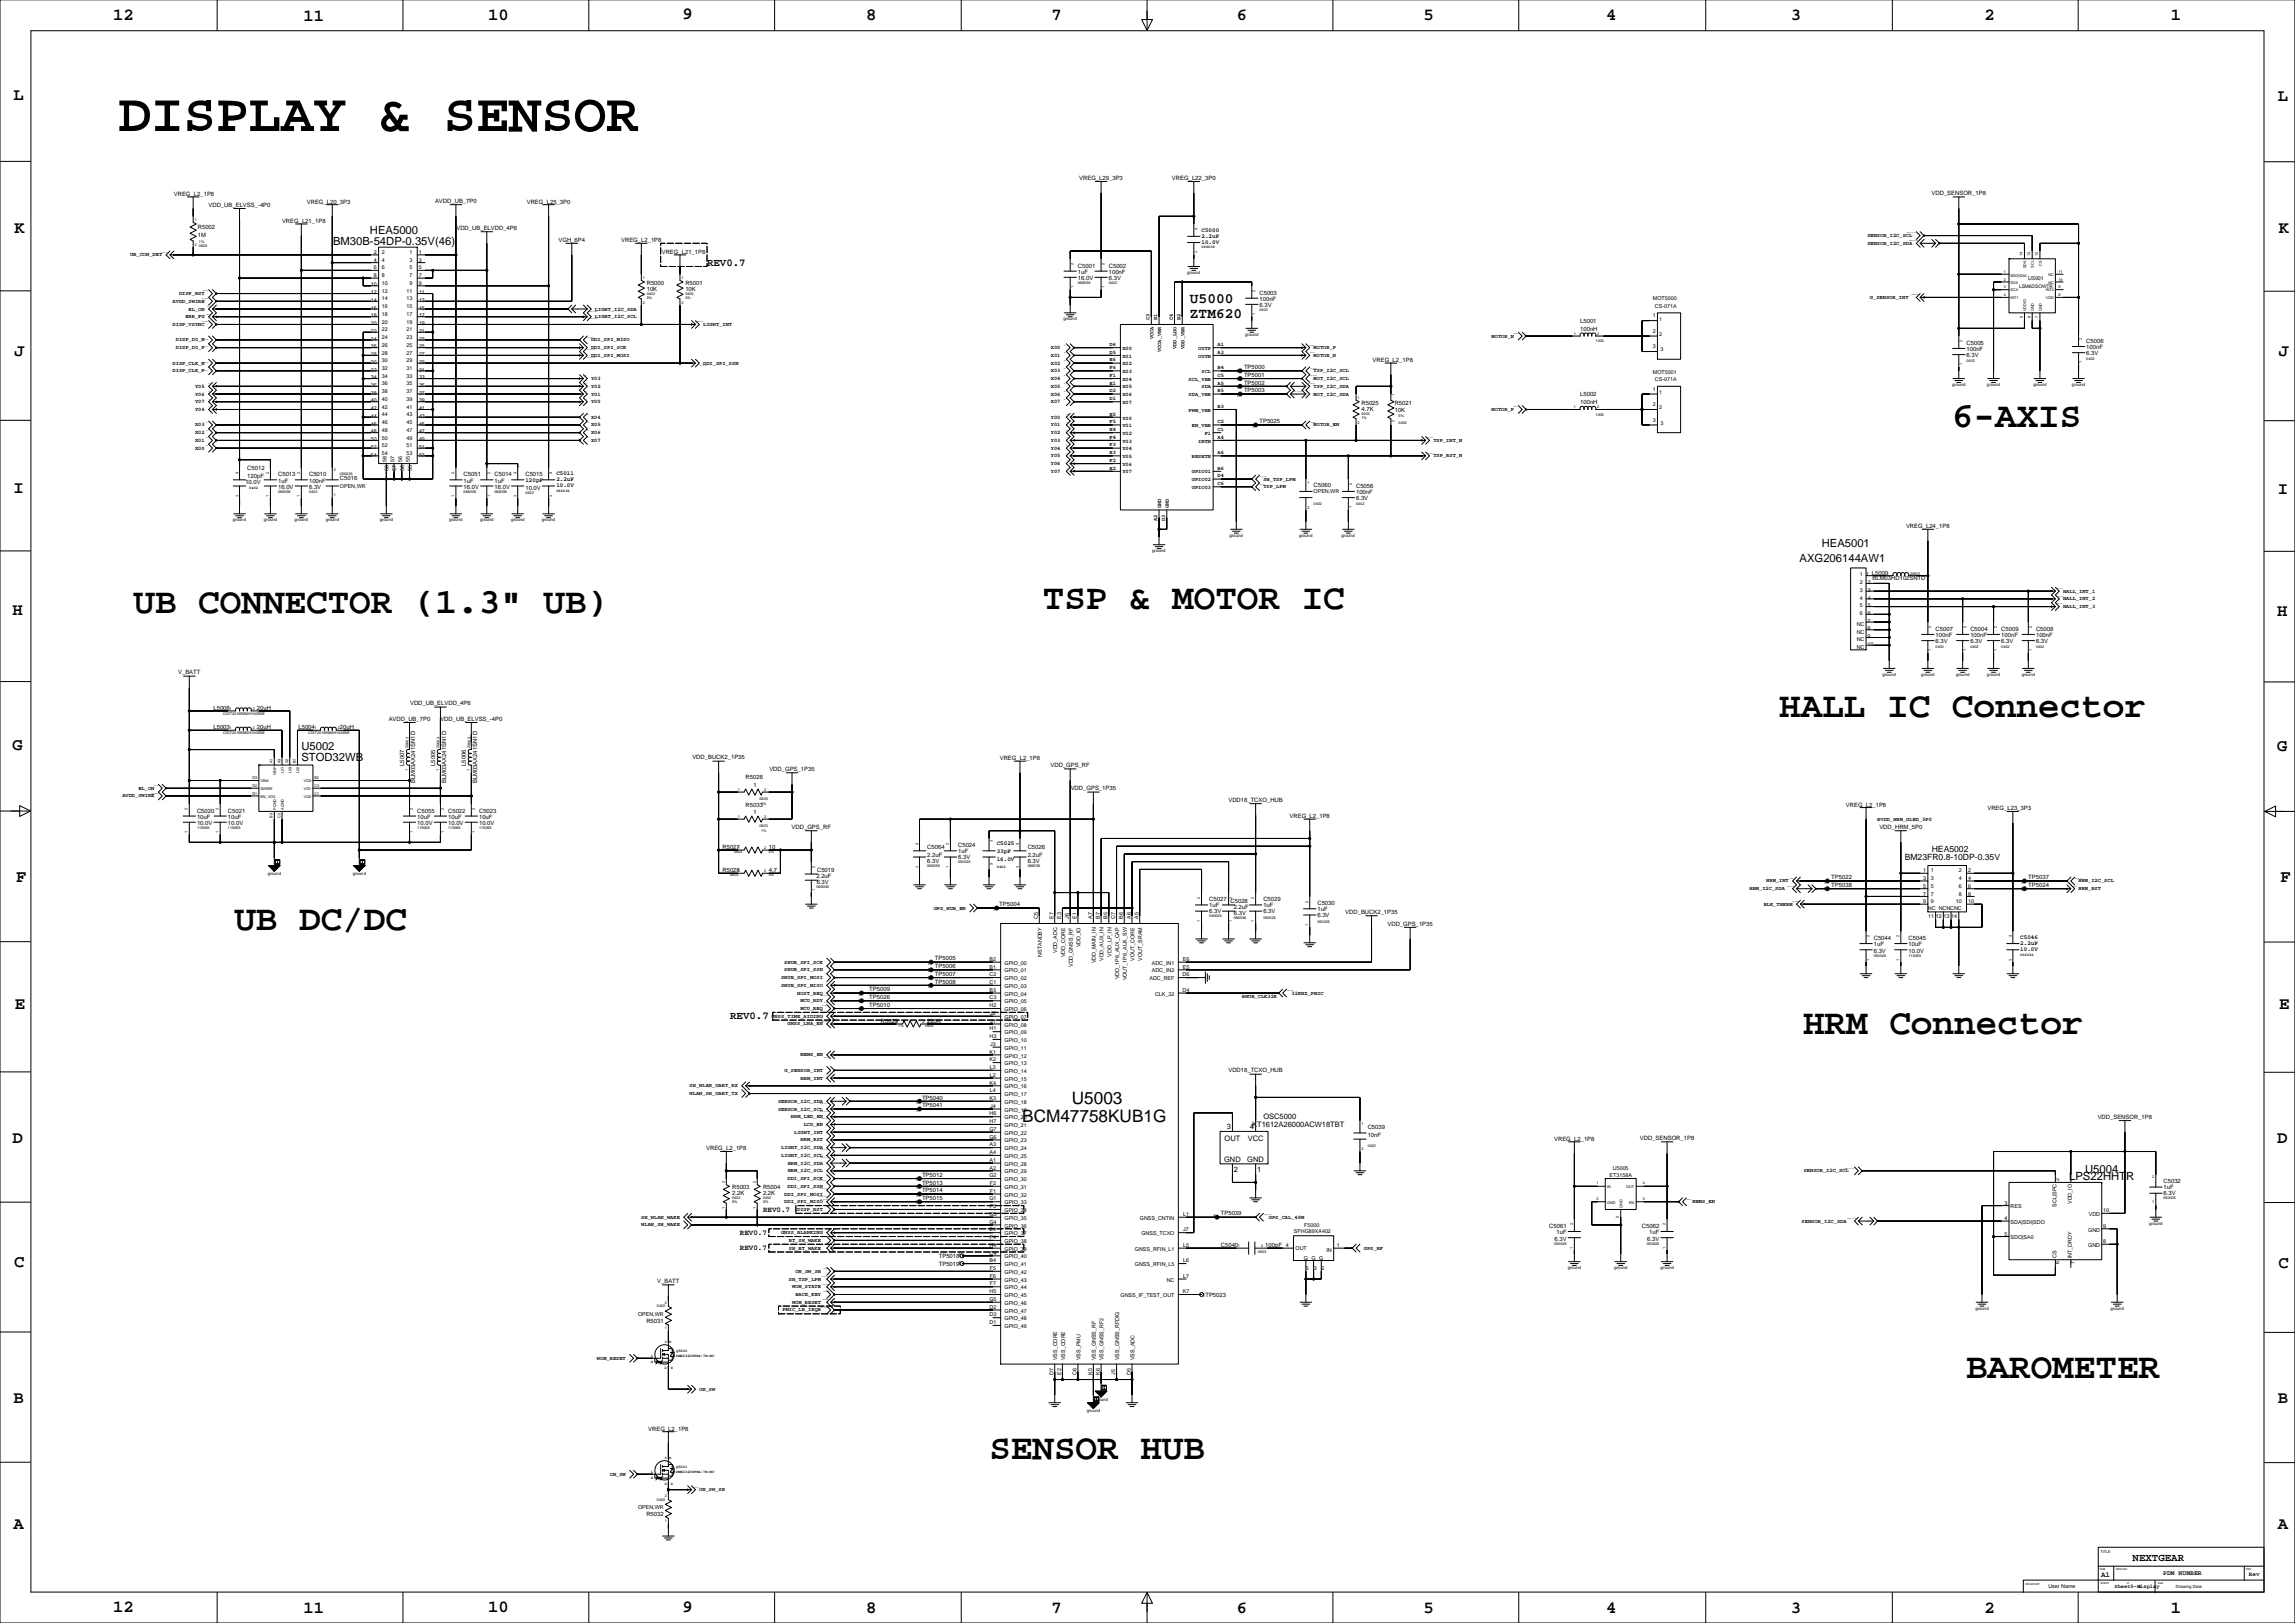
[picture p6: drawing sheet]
<svg xmlns="http://www.w3.org/2000/svg" width="1508mm" height="1066mm" viewBox="0 0 1508 1066" stroke-linecap="round" stroke-linejoin="round" font-family="sans-serif">
<defs><g id="words">
<text font-size="35.6" x="78" y="86">DISPLAY &amp; SENSOR</text>
<g font-size="23.6">
<text x="1283" y="281">6-AXIS</text>
<text x="685" y="400">TSP &amp; MOTOR IC</text>
<text x="88" y="403">UB CONNECTOR (1.3&quot; UB)</text>
<text x="1169" y="471">HALL IC Connector</text>
<text x="154" y="611">UB DC/DC</text>
<text x="1185" y="679">HRM Connector</text>
<text x="1292" y="905">BAROMETER</text>
<text x="650" y="959">SENSOR HUB</text>
</g>
<g font-size="11.3">
<text x="74" y="13">12</text>
<text x="199" y="13">11</text>
<text x="321" y="13">10</text>
<text x="449" y="13">9</text>
<text x="569" y="13">8</text>
<text x="691" y="13">7</text>
<text x="813" y="13">6</text>
<text x="936" y="13">5</text>
<text x="1056" y="13">4</text>
<text x="1177" y="13">3</text>
<text x="1304" y="13">2</text>
<text x="1427" y="13">1</text>
<text x="9" y="66">L</text>
<text x="1497" y="66">L</text>
<text x="10" y="153">K</text>
<text x="1498" y="153">K</text>
<text x="10" y="234">J</text>
<text x="1498" y="234">J</text>
<text x="9" y="324">I</text>
<text x="1497" y="324">I</text>
<text x="8" y="404">H</text>
<text x="1497" y="405">H</text>
<text x="8" y="493">G</text>
<text x="1497" y="493">G</text>
<text x="11" y="580">F</text>
<text x="1499" y="580">F</text>
<text x="10" y="663">E</text>
<text x="1498" y="663">E</text>
<text x="705" y="725">U5003</text>
<text x="672" y="737">BCM47758KUB1G</text>
<text x="8" y="751">D</text>
<text x="1497" y="751">D</text>
<text x="9" y="833">C</text>
<text x="1498" y="833">C</text>
<text x="9" y="922">B</text>
<text x="1497" y="922">B</text>
<text x="9" y="1005">A</text>
<text x="1497" y="1005">A</text>
<text x="74" y="1059">12</text>
<text x="199" y="1060">11</text>
<text x="321" y="1059">10</text>
<text x="449" y="1059">9</text>
<text x="569" y="1060">8</text>
<text x="691" y="1060">7</text>
<text x="813" y="1060">6</text>
<text x="936" y="1060">5</text>
<text x="1056" y="1060">4</text>
<text x="1177" y="1060">3</text>
<text x="1304" y="1060">2</text>
<text x="1427" y="1060">1</text>
</g>
<g font-size="9.5">
<text x="782" y="199">U5000</text>
<text x="782" y="209">ZTM620</text>
</g>
<g font-size="7.4">
<text x="243" y="153">HEA5000</text>
<text x="219" y="161">BM30B-54DP-0.35V(46)</text>
<text x="1197" y="359">HEA5001</text>
<text x="1183" y="369">AXG206144AW1</text>
<text x="198" y="493">U5002</text>
<text x="198" y="500">STOD32WB</text>
<text x="1371" y="771">U5004</text>
<text x="1360" y="776">LPS22HHTR</text>
</g>
<g font-size="7.1">
<text x="465" y="175">REV0.7</text>
<text x="480" y="670">REV0.7</text>
<text x="1402" y="1026">NEXTGEAR</text>
</g>
<g font-size="5.6">
<text x="1270" y="560">HEA5002</text>
<text x="1252" y="565">BM23FR0.8-10DP-0.35V</text>
</g>
<g font-size="4.9">
<text x="830" y="735">OSC5000</text>
<text x="806" y="742">3</text>
<text x="822" y="742">4KT1612A26000ACW18TBT</text>
<text x="805" y="750">OUT</text>
<text x="820" y="750">VCC</text>
<text x="805" y="763">GND</text>
<text x="820" y="763">GND</text>
<text x="811" y="770">2</text>
<text x="826" y="770">1</text>
<text x="502" y="796">REV0.7</text>
<text x="486" y="811">REV0.7</text>
<text x="486" y="822">REV0.7</text>
<text x="1381" y="1036">A1</text>
</g>
<text font-size="4.2" x="1422" y="1035">PDM NUMBER</text>
<g font-size="3.9">
<text x="709" y="119">VREG_L29_3P3</text>
<text x="770" y="119">VREG_L22_3P0</text>
<text x="114" y="129">VREG_L2_1P8</text>
<text x="1270" y="128">VDD_SENSOR_1P8</text>
<text x="137" y="136">VDD_UB_ELVSS_-4P0</text>
<text x="202" y="134">VREG_L20_3P3</text>
<text x="286" y="133">AVDD_UB_7P0</text>
<text x="346" y="134">VREG_L25_3P0</text>
<text x="185" y="146">VREG_L21_1P8</text>
<text x="130" y="156">1M</text>
<text x="130" y="151">R5002</text>
<text x="300" y="151">VDD_UB_ELVDD_4P6</text>
<text x="790" y="152">C5000</text>
<text x="367" y="159">VGH_6P4</text>
<text x="408" y="159">VREG_L2_1P8</text>
<text x="790" y="156">2.2uF</text>
<text x="790" y="160">10.0V</text>
<text x="435" y="167">VREG_L21_1P8</text>
<text x="708" y="176">C5001</text>
<text x="729" y="176">C5002</text>
<text x="708" y="180">1uF</text>
<text x="708" y="184">16.0V</text>
<text x="729" y="180">100nF</text>
<text x="729" y="184">6.3V</text>
<text x="425" y="191">10K</text>
<text x="425" y="187">R5000</text>
<text x="450" y="187">R5001</text>
<text x="450" y="191">10K</text>
<text x="828" y="194">C5003</text>
<text x="828" y="198">100nF</text>
<text x="828" y="202">6.3V</text>
<text x="1039" y="212">L5001</text>
<text x="1039" y="217">100nH</text>
<text x="1293" y="227">C5005</text>
<text x="1371" y="225">C5006</text>
<text x="1293" y="231">100nF</text>
<text x="1371" y="230">100nF</text>
<text x="1371" y="234">6.3V</text>
<text x="902" y="238">VREG_L2_1P8</text>
<text x="1293" y="235">6.3V</text>
<text x="818" y="243">TP5000</text>
<text x="818" y="248">TP5001</text>
<text x="818" y="253">TP5002</text>
<text x="818" y="258">TP5003</text>
<text x="1039" y="260">L5002</text>
<text x="895" y="270">4.7K</text>
<text x="895" y="266">R5025</text>
<text x="917" y="266">R5021</text>
<text x="1039" y="265">100nH</text>
<text x="917" y="271">10K</text>
<text x="828" y="278">TP5025</text>
<text x="163" y="309">C5012</text>
<text x="163" y="314">120pF</text>
<text x="183" y="313">C5013</text>
<text x="183" y="317">1uF</text>
<text x="203" y="313">C5010</text>
<text x="203" y="317">100nF</text>
<text x="223" y="316">C5016</text>
<text x="305" y="313">C5051</text>
<text x="305" y="317">1uF</text>
<text x="325" y="313">C5014</text>
<text x="325" y="317">1uF</text>
<text x="345" y="317">120pF</text>
<text x="345" y="313">C5015</text>
<text x="366" y="312">C5011</text>
<text x="366" y="316">2.2uF</text>
<text x="161" y="318">10.0V</text>
<text x="183" y="321">16.0V</text>
<text x="203" y="321">6.3V</text>
<text x="305" y="321">16.0V</text>
<text x="325" y="321">16.0V</text>
<text x="345" y="322">10.0V</text>
<text x="366" y="320">10.0V</text>
<text x="863" y="320">C5060</text>
<text x="891" y="321">C5056</text>
<text x="891" y="329">6.3V</text>
<text x="891" y="325">100nF</text>
<text x="1253" y="347">VREG_L24_1P8</text>
<text x="1231" y="381">BLM03HD102SN1D</text>
<text x="1272" y="415">C5007</text>
<text x="1272" y="419">100nF</text>
<text x="1295" y="419">100nF</text>
<text x="1295" y="415">C5004</text>
<text x="1315" y="415">C5009</text>
<text x="1315" y="419">100nF</text>
<text x="1338" y="415">C5008</text>
<text x="1338" y="419">100nF</text>
<text x="1272" y="423">6.3V</text>
<text x="1295" y="423">6.3V</text>
<text x="1315" y="423">6.3V</text>
<text x="1338" y="423">6.3V</text>
<text x="117" y="443">V_BATT</text>
<text x="140" y="466">L5008</text>
<text x="169" y="466">20uH</text>
<text x="270" y="463">VDD_UB_ELVDD_4P6</text>
<text x="255" y="474">AVDD_UB_7P0</text>
<text x="289" y="474">VDD_UB_ELVSS_-4P0</text>
<text x="140" y="479">L5003</text>
<text x="169" y="479">20uH</text>
<text x="196" y="479">L5004</text>
<text x="223" y="479">20uH</text>
<text x="266" y="503" transform="rotate(-90 266 503)">L5007</text>
<text x="286" y="503" transform="rotate(-90 286 503)">L5005</text>
<text x="306" y="503" transform="rotate(-90 306 503)">L5006</text>
<text x="455" y="499">VDD_BUCK2_1P35</text>
<text x="657" y="499">VREG_L2_1P8</text>
<text x="506" y="507">VDD_GPS_1P35</text>
<text x="690" y="504">VDD_GPS_RF</text>
<text x="273" y="515" transform="rotate(-90 273 515)">BLM03AX241SN1D</text>
<text x="293" y="515" transform="rotate(-90 293 515)">BLM03AX241SN1D</text>
<text x="314" y="515" transform="rotate(-90 314 515)">BLM03AX241SN1D</text>
<text x="490" y="512">R5026</text>
<text x="495" y="517">1</text>
<text x="704" y="519">VDD_GPS_1P35</text>
<text x="807" y="527">VDD18_TCXO_HUB</text>
<text x="490" y="530">R5033</text>
<text x="1213" y="530">VREG_L2_1P8</text>
<text x="1306" y="532">VREG_L23_3P3</text>
<text x="130" y="538">10uF</text>
<text x="130" y="534">C5020</text>
<text x="150" y="538">10uF</text>
<text x="150" y="534">C5021</text>
<text x="274" y="538">10uF</text>
<text x="274" y="534">C5055</text>
<text x="295" y="534">C5022</text>
<text x="295" y="538">10uF</text>
<text x="315" y="534">C5023</text>
<text x="315" y="538">10uF</text>
<text x="495" y="535">1</text>
<text x="848" y="538">VREG_L2_1P8</text>
<text x="130" y="542">10.0V</text>
<text x="150" y="542">10.0V</text>
<text x="274" y="542">10.0V</text>
<text x="295" y="542">10.0V</text>
<text x="315" y="542">10.0V</text>
<text x="520" y="545">VDD_GPS_RF</text>
<text x="1235" y="545">VDD_HRM_5P0</text>
<text x="475" y="558">R5027</text>
<text x="505" y="558">10</text>
<text x="609" y="558">C5064</text>
<text x="630" y="556">C5024</text>
<text x="655" y="555">C5025</text>
<text x="675" y="558">C5026</text>
<text x="609" y="563">2.2uF</text>
<text x="630" y="560">1uF</text>
<text x="655" y="560">33pF</text>
<text x="675" y="563">2.2uF</text>
<text x="609" y="567">6.3V</text>
<text x="630" y="564">6.3V</text>
<text x="655" y="565">16.0V</text>
<text x="675" y="567">6.3V</text>
<text x="475" y="573">R5028</text>
<text x="505" y="573">4.7</text>
<text x="537" y="573">C5019</text>
<text x="537" y="577">2.2uF</text>
<text x="537" y="581">6.3V</text>
<text x="1204" y="578">TP5022</text>
<text x="1333" y="578">TP5037</text>
<text x="1204" y="583">TP5038</text>
<text x="1333" y="583">TP5024</text>
<text x="795" y="592">C5027</text>
<text x="809" y="593">C5028</text>
<text x="830" y="592">C5029</text>
<text x="657" y="596">TP5004</text>
<text x="795" y="596">1uF</text>
<text x="811" y="597">2.2uF</text>
<text x="830" y="596">1uF</text>
<text x="866" y="594">C5030</text>
<text x="866" y="599">1uF</text>
<text x="795" y="600">6.3V</text>
<text x="811" y="601">6.3V</text>
<text x="830" y="600">6.3V</text>
<text x="866" y="603">6.3V</text>
<text x="884" y="601">VDD_BUCK2_1P35</text>
<text x="912" y="608">VDD_GPS_1P35</text>
<text x="1232" y="618">C5044</text>
<text x="1254" y="618">C5045</text>
<text x="1328" y="617">C5046</text>
<text x="1232" y="622">1uF</text>
<text x="1254" y="622">10uF</text>
<text x="1328" y="621">2.2uF</text>
<text x="1232" y="626">6.3V</text>
<text x="1254" y="626">10.0V</text>
<text x="1328" y="625">10.0V</text>
<text x="615" y="631">TP5005</text>
<text x="615" y="636">TP5006</text>
<text x="615" y="641">TP5007</text>
<text x="615" y="646">TP5008</text>
<text x="571" y="651">TP5009</text>
<text x="571" y="656">TP5026</text>
<text x="571" y="662">TP5010</text>
<text x="579" y="672">R5029</text>
<text x="609" y="672">220K</text>
<text x="807" y="705">VDD18_TCXO_HUB</text>
<text x="606" y="722">TP5040</text>
<text x="606" y="728">TP5041</text>
<text x="1379" y="735">VDD_SENSOR_1P8</text>
<text x="899" y="742">C5039</text>
<text x="899" y="747">10nF</text>
<text x="1022" y="750">VREG_L2_1P8</text>
<text x="1078" y="749">VDD_SENSOR_1P8</text>
<text x="464" y="756">VREG_L2_1P8</text>
<text x="606" y="773">TP5012</text>
<text x="606" y="778">TP5013</text>
<text x="1422" y="778">C5032</text>
<text x="481" y="785">2.2K</text>
<text x="481" y="781">R5003</text>
<text x="502" y="781">R5004</text>
<text x="502" y="785">2.2K</text>
<text x="606" y="783">TP5014</text>
<text x="1422" y="781">1uF</text>
<text x="1422" y="785">6.3V</text>
<text x="606" y="789">TP5015</text>
<text x="802" y="799">TP5039</text>
<text x="1018" y="807">C5061</text>
<text x="1079" y="807">C5062</text>
<text x="1022" y="815">6.3V</text>
<text x="1023" y="811">1uF</text>
<text x="1083" y="815">6.3V</text>
<text x="1084" y="811">1uF</text>
<text x="802" y="819">C5040</text>
<text x="832" y="819">100pF</text>
<text x="617" y="827">TP50181</text>
<text x="617" y="832">TP50191</text>
<text x="432" y="843">V_BATT</text>
<text x="425" y="869">R5031</text>
<text x="426" y="940">VREG_L2_1P8</text>
<text x="425" y="996">R5032</text>
<text x="1478" y="1036">Rev</text>
</g>
<g font-size="3.5">
<text x="1227" y="156">SENSOR_I2C_SCL</text>
<text x="1227" y="161">SENSOR_I2C_SDA</text>
<text x="246" y="167">2</text>
<text x="251" y="167">2</text>
<text x="269" y="167">1</text>
<text x="275" y="167">1</text>
<text x="85" y="168">UB_CON_DET</text>
<text x="246" y="172">4</text>
<text x="251" y="172">4</text>
<text x="269" y="172">3</text>
<text x="275" y="172">3</text>
<text x="246" y="177">6</text>
<text x="251" y="177">6</text>
<text x="269" y="177">5</text>
<text x="275" y="177">5</text>
<text x="246" y="182">8</text>
<text x="251" y="182">8</text>
<text x="269" y="182">7</text>
<text x="275" y="182">7</text>
<text x="1333" y="184">U5001</text>
<text x="244" y="188">10</text>
<text x="251" y="187">10</text>
<text x="269" y="187">9</text>
<text x="275" y="187">9</text>
<text x="118" y="194">DISP_RST</text>
<text x="244" y="193">12</text>
<text x="251" y="197">14</text>
<text x="251" y="192">12</text>
<text x="267" y="192">11</text>
<text x="267" y="197">13</text>
<text x="275" y="193">11</text>
<text x="1086" y="197">MOT5000</text>
<text x="1229" y="196">G_SENSOR_INT</text>
<text x="113" y="199">AVDD_SWIRE</text>
<text x="244" y="198">14</text>
<text x="244" y="203">16</text>
<text x="251" y="202">16</text>
<text x="267" y="202">15</text>
<text x="275" y="198">13</text>
<text x="275" y="203">15</text>
<text x="1088" y="202">CS-071A</text>
<text x="122" y="209">ERR_FG</text>
<text x="124" y="204">EL_ON</text>
<text x="244" y="209">18</text>
<text x="251" y="208">18</text>
<text x="267" y="208">17</text>
<text x="275" y="209">17</text>
<text x="391" y="204">LIGHT_I2C_SDA</text>
<text x="391" y="209">LIGHT_I2C_SCL</text>
<text x="1086" y="209">1</text>
<text x="113" y="214">DISP_VSYNC</text>
<text x="244" y="214">20</text>
<text x="251" y="213">20</text>
<text x="267" y="213">19</text>
<text x="275" y="214">19</text>
<text x="462" y="214">LIGHT_INT</text>
<text x="756" y="210" transform="rotate(-90 756 210)">C3</text>
<text x="761" y="210" transform="rotate(-90 761 210)">B1</text>
<text x="771" y="210" transform="rotate(-90 771 210)">C4</text>
<text x="776" y="210" transform="rotate(-90 776 210)">B2</text>
<text x="1090" y="211">1</text>
<text x="244" y="219">22</text>
<text x="251" y="218">22</text>
<text x="267" y="218">21</text>
<text x="275" y="219">21</text>
<text x="980" y="222">MOTOR_N</text>
<text x="1086" y="219">2</text>
<text x="1090" y="221">2</text>
<text x="116" y="224">DISP_D0_N</text>
<text x="244" y="224">24</text>
<text x="251" y="223">24</text>
<text x="251" y="228">26</text>
<text x="267" y="223">23</text>
<text x="267" y="228">25</text>
<text x="275" y="224">23</text>
<text x="389" y="224">DDI_SPI_MISO</text>
<text x="729" y="227">D6</text>
<text x="758" y="223" transform="rotate(-90 758 223)">VCCA</text>
<text x="800" y="227">A1</text>
<text x="116" y="229">DISP_D0_P</text>
<text x="244" y="234">28</text>
<text x="244" y="229">26</text>
<text x="251" y="233">28</text>
<text x="267" y="233">27</text>
<text x="275" y="234">27</text>
<text x="275" y="229">25</text>
<text x="389" y="229">DDI_SPI_SCK</text>
<text x="691" y="229">X00</text>
<text x="729" y="232">D5</text>
<text x="738" y="230">X00</text>
<text x="763" y="231" transform="rotate(-90 763 231)">VCCA_VBR</text>
<text x="773" y="229" transform="rotate(-90 773 229)">VDD_LDO</text>
<text x="778" y="229" transform="rotate(-90 778 229)">VDD_VBR</text>
<text x="788" y="230">OUTP</text>
<text x="800" y="232">A3</text>
<text x="863" y="229">MOTOR_P</text>
<text x="1086" y="229">3</text>
<text x="1092" y="231">3</text>
<text x="113" y="240">DISP_CLK_N</text>
<text x="244" y="239">30</text>
<text x="251" y="238">30</text>
<text x="267" y="238">29</text>
<text x="275" y="239">29</text>
<text x="389" y="235">DDI_SPI_MOSI</text>
<text x="462" y="240">DDI_SPI_SSN</text>
<text x="691" y="240">X02</text>
<text x="691" y="235">X01</text>
<text x="729" y="237">E6</text>
<text x="738" y="235">X01</text>
<text x="788" y="235">OUTN</text>
<text x="863" y="235">MOTOR_N</text>
<text x="113" y="245">DISP_CLK_P</text>
<text x="244" y="244">32</text>
<text x="251" y="243">32</text>
<text x="267" y="243">31</text>
<text x="275" y="244">31</text>
<text x="691" y="245">X03</text>
<text x="729" y="243">F6</text>
<text x="738" y="245">X03</text>
<text x="738" y="240">X02</text>
<text x="790" y="245">SCL</text>
<text x="800" y="243">B4</text>
<text x="813" y="245">1</text>
<text x="863" y="245">TSP_I2C_SCL</text>
<text x="1086" y="246">MOT5001</text>
<text x="244" y="249">34</text>
<text x="251" y="248">34</text>
<text x="267" y="248">33</text>
<text x="275" y="249">33</text>
<text x="389" y="250">Y03</text>
<text x="691" y="250">X04</text>
<text x="729" y="248">F1</text>
<text x="738" y="250">X04</text>
<text x="781" y="250">SCL_VBR</text>
<text x="800" y="248">C5</text>
<text x="813" y="250">1</text>
<text x="863" y="250">MOT_I2C_SCL</text>
<text x="1088" y="251">CS-071A</text>
<text x="128" y="255">Y05</text>
<text x="244" y="254">36</text>
<text x="251" y="253">36</text>
<text x="267" y="253">35</text>
<text x="275" y="254">35</text>
<text x="389" y="255">Y02</text>
<text x="691" y="255">X05</text>
<text x="729" y="258">D2</text>
<text x="729" y="253">E1</text>
<text x="738" y="255">X05</text>
<text x="790" y="255">SDA</text>
<text x="800" y="258">B5</text>
<text x="800" y="253">A5</text>
<text x="813" y="256">1</text>
<text x="863" y="255">TSP_I2C_SDA</text>
<text x="1086" y="257">1</text>
<text x="128" y="260">Y06</text>
<text x="244" y="259">38</text>
<text x="251" y="263">40</text>
<text x="251" y="258">38</text>
<text x="267" y="263">39</text>
<text x="267" y="258">37</text>
<text x="275" y="259">37</text>
<text x="389" y="260">Y01</text>
<text x="691" y="260">X06</text>
<text x="729" y="263">D1</text>
<text x="738" y="260">X06</text>
<text x="781" y="260">SDA_VBR</text>
<text x="813" y="261">1</text>
<text x="863" y="260">MOT_I2C_SDA</text>
<text x="1090" y="259">1</text>
<text x="128" y="265">Y07</text>
<text x="244" y="270">42</text>
<text x="244" y="264">40</text>
<text x="251" y="268">42</text>
<text x="267" y="268">41</text>
<text x="275" y="270">41</text>
<text x="275" y="264">39</text>
<text x="389" y="265">Y00</text>
<text x="691" y="265">X07</text>
<text x="738" y="265">X07</text>
<text x="800" y="268">B3</text>
<text x="1086" y="267">2</text>
<text x="1090" y="269">2</text>
<text x="128" y="270">Y04</text>
<text x="244" y="275">44</text>
<text x="251" y="274">44</text>
<text x="267" y="274">43</text>
<text x="275" y="275">43</text>
<text x="389" y="275">X04</text>
<text x="691" y="275">Y00</text>
<text x="729" y="273">E5</text>
<text x="738" y="276">Y00</text>
<text x="781" y="270">PWM_VBR</text>
<text x="980" y="270">MOTOR_P</text>
<text x="128" y="280">X03</text>
<text x="244" y="280">46</text>
<text x="251" y="279">46</text>
<text x="267" y="279">45</text>
<text x="275" y="280">45</text>
<text x="389" y="280">X05</text>
<text x="691" y="280">Y01</text>
<text x="729" y="278">F5</text>
<text x="738" y="281">Y01</text>
<text x="783" y="281">EN_VBR</text>
<text x="800" y="278">C2</text>
<text x="823" y="281">1</text>
<text x="863" y="280">MOTOR_EN</text>
<text x="1086" y="277">3</text>
<text x="1092" y="279">3</text>
<text x="128" y="285">X02</text>
<text x="244" y="285">48</text>
<text x="251" y="284">48</text>
<text x="267" y="284">47</text>
<text x="275" y="285">47</text>
<text x="389" y="285">X06</text>
<text x="691" y="285">Y02</text>
<text x="729" y="283">E4</text>
<text x="738" y="286">Y02</text>
<text x="792" y="286">F1</text>
<text x="800" y="283">C1</text>
<text x="128" y="290">X01</text>
<text x="244" y="290">50</text>
<text x="251" y="289">50</text>
<text x="251" y="294">52</text>
<text x="267" y="289">49</text>
<text x="267" y="294">51</text>
<text x="275" y="290">49</text>
<text x="389" y="290">X07</text>
<text x="691" y="290">Y03</text>
<text x="729" y="293">F3</text>
<text x="729" y="288">F4</text>
<text x="738" y="291">Y03</text>
<text x="788" y="291">INTN</text>
<text x="800" y="288">A4</text>
<text x="942" y="290">TSP_INT_N</text>
<text x="128" y="295">X00</text>
<text x="244" y="295">52</text>
<text x="244" y="300">54</text>
<text x="251" y="299">54</text>
<text x="267" y="299">53</text>
<text x="275" y="300">53</text>
<text x="275" y="295">51</text>
<text x="691" y="295">Y04</text>
<text x="729" y="298">E3</text>
<text x="738" y="296">Y04</text>
<text x="800" y="298">A6</text>
<text x="254" y="304" transform="rotate(-90 254 304)">58</text>
<text x="259" y="304" transform="rotate(-90 259 304)">57</text>
<text x="264" y="304" transform="rotate(-90 264 304)">56</text>
<text x="269" y="304" transform="rotate(-90 269 304)">55</text>
<text x="691" y="301">Y05</text>
<text x="691" y="306">Y06</text>
<text x="729" y="303">F2</text>
<text x="738" y="301">Y05</text>
<text x="783" y="301">RESETN</text>
<text x="942" y="301">TSP_RST_N</text>
<text x="255" y="310" transform="rotate(-90 255 310)">58</text>
<text x="260" y="310" transform="rotate(-90 260 310)">57</text>
<text x="266" y="310" transform="rotate(-90 266 310)">56</text>
<text x="271" y="310" transform="rotate(-90 271 310)">55</text>
<text x="691" y="311">Y07</text>
<text x="729" y="309">E2</text>
<text x="738" y="306">Y06</text>
<text x="738" y="311">Y07</text>
<text x="783" y="311">GPIO01</text>
<text x="800" y="309">B6</text>
<text x="783" y="316">GPIO02</text>
<text x="800" y="314">D4</text>
<text x="830" y="316">SH_TSP_LPM</text>
<text x="223" y="321">OPEN,WR</text>
<text x="783" y="321">GPIO03</text>
<text x="800" y="319">C6</text>
<text x="830" y="321">TSP_LPM</text>
<text x="863" y="324">OPEN,WR</text>
<text x="763" y="334" transform="rotate(-90 763 334)">GND</text>
<text x="768" y="334" transform="rotate(-90 768 334)">GND</text>
<text x="761" y="342" transform="rotate(-90 761 342)">A2</text>
<text x="766" y="342" transform="rotate(-90 766 342)">D3</text>
<text x="1223" y="384">2</text>
<text x="1223" y="379">1</text>
<text x="1227" y="379">1 L5000</text>
<text x="1228" y="384">2</text>
<text x="1223" y="389">3</text>
<text x="1228" y="389">3</text>
<text x="1356" y="389">HALL_INT_1</text>
<text x="1223" y="394">4</text>
<text x="1228" y="394">4</text>
<text x="1356" y="394">HALL_INT_2</text>
<text x="1223" y="399">5</text>
<text x="1228" y="399">5</text>
<text x="1356" y="400">HALL_INT_3</text>
<text x="1223" y="404">6</text>
<text x="1228" y="404">6</text>
<text x="1220" y="411">NC</text>
<text x="1228" y="409">7</text>
<text x="1220" y="416">NC</text>
<text x="1228" y="419">9</text>
<text x="1228" y="414">8</text>
<text x="1220" y="421">NC</text>
<text x="1228" y="424">10</text>
<text x="1220" y="426">NC</text>
<text x="91" y="519">EL_ON</text>
<text x="80" y="524">AVDD_SWIRE</text>
<text x="1234" y="539">@VDD_HRM_GLED_5P0</text>
<text x="1264" y="573">1</text>
<text x="1269" y="573">1</text>
<text x="1288" y="573">2</text>
<text x="1294" y="573">2</text>
<text x="1161" y="580">HRM_INT</text>
<text x="1199" y="581">1</text>
<text x="1264" y="578">3</text>
<text x="1269" y="578">3</text>
<text x="1288" y="578">4</text>
<text x="1294" y="578">4</text>
<text x="1328" y="581">1</text>
<text x="1366" y="580">HRM_I2C_SCL</text>
<text x="1150" y="585">HRM_I2C_SDA</text>
<text x="1199" y="586">1</text>
<text x="1264" y="583">5</text>
<text x="1269" y="583">5</text>
<text x="1288" y="583">6</text>
<text x="1294" y="583">6</text>
<text x="1328" y="586">1</text>
<text x="1366" y="585">HRM_RST</text>
<text x="1264" y="594">9</text>
<text x="1264" y="588">7</text>
<text x="1269" y="588">7</text>
<text x="1269" y="594">9</text>
<text x="1286" y="594">10</text>
<text x="1288" y="588">8</text>
<text x="1294" y="588">8</text>
<text x="1294" y="594">10</text>
<text x="614" y="598">GPS_HUB_EN</text>
<text x="653" y="598">1</text>
<text x="1159" y="595">BLK_THERM</text>
<text x="1267" y="598">NC NCNCNC</text>
<text x="682" y="604" transform="rotate(-90 682 604)">C5</text>
<text x="692" y="604" transform="rotate(-90 692 604)">E7</text>
<text x="697" y="604" transform="rotate(-90 697 604)">E3</text>
<text x="703" y="604" transform="rotate(-90 703 604)">J6</text>
<text x="708" y="604" transform="rotate(-90 708 604)">E1</text>
<text x="718" y="604" transform="rotate(-90 718 604)">A7</text>
<text x="723" y="604" transform="rotate(-90 723 604)">B7</text>
<text x="728" y="604" transform="rotate(-90 728 604)">B5</text>
<text x="733" y="604" transform="rotate(-90 733 604)">C7</text>
<text x="738" y="604" transform="rotate(-90 738 604)">B6</text>
<text x="743" y="604" transform="rotate(-90 743 604)">A6</text>
<text x="748" y="604" transform="rotate(-90 748 604)">A5</text>
<text x="1267" y="603">11</text>
<text x="1272" y="603">12</text>
<text x="1277" y="603">13</text>
<text x="1283" y="603">14</text>
<text x="710" y="622" transform="rotate(-90 710 622)">VDD_IO</text>
<text x="685" y="629" transform="rotate(-90 685 629)">NSTANDBY</text>
<text x="695" y="626" transform="rotate(-90 695 626)">VDD_ADC</text>
<text x="700" y="629" transform="rotate(-90 700 629)">VDD_CORE</text>
<text x="731" y="629" transform="rotate(-90 731 629)">VDD_LP_IN</text>
<text x="515" y="633">SHUB_SPI_SCK</text>
<text x="609" y="634">1</text>
<text x="650" y="631">B2</text>
<text x="660" y="634">GPIO_00</text>
<text x="705" y="635" transform="rotate(-90 705 635)">VDD_GNSS_RF</text>
<text x="720" y="633" transform="rotate(-90 720 633)">VDD_MAIN_IN</text>
<text x="725" y="632" transform="rotate(-90 725 632)">VDD_AUX_IN</text>
<text x="746" y="631" transform="rotate(-90 746 631)">VOUT_CORE</text>
<text x="751" y="631" transform="rotate(-90 751 631)">VOUT_SRAM</text>
<text x="757" y="634">ADC_IN1</text>
<text x="777" y="631">E6</text>
<text x="515" y="638">SHUB_SPI_SSN</text>
<text x="609" y="639">1</text>
<text x="650" y="642">C2</text>
<text x="650" y="636">B1</text>
<text x="660" y="639">GPIO_01</text>
<text x="757" y="639">ADC_IN2</text>
<text x="777" y="642">D6</text>
<text x="777" y="636">E5</text>
<text x="513" y="643">SHUB_SPI_MOSI</text>
<text x="609" y="644">1</text>
<text x="650" y="647">C1</text>
<text x="660" y="644">GPIO_02</text>
<text x="736" y="643" transform="rotate(-90 736 643)">VDD_1P8_AUX_CAP</text>
<text x="741" y="644" transform="rotate(-90 741 644)">VOUT_1P8_AUX_SW</text>
<text x="756" y="644">ADC_REF</text>
<text x="513" y="648">SHUB_SPI_MISO</text>
<text x="524" y="654">HOST_REQ</text>
<text x="609" y="649">1</text>
<text x="650" y="652">B3</text>
<text x="660" y="649">GPIO_03</text>
<text x="777" y="652">D4</text>
<text x="849" y="654">32KHZ_PMIC</text>
<text x="526" y="659">MCU_RDY</text>
<text x="564" y="654">1</text>
<text x="564" y="659">1</text>
<text x="650" y="657">C3</text>
<text x="660" y="654">GPIO_04</text>
<text x="660" y="659">GPIO_05</text>
<text x="759" y="654">CLK_32</text>
<text x="816" y="656">@HUB_CLK32K</text>
<text x="526" y="664">MCU_REQ</text>
<text x="564" y="664">1</text>
<text x="650" y="662">H2</text>
<text x="660" y="664">GPIO_06</text>
<text x="507" y="669">GNSS_TIME_AIDING</text>
<text x="651" y="672">J1</text>
<text x="651" y="667">J2</text>
<text x="660" y="669">GPIO_07</text>
<text x="518" y="674">GNSS_LNA_EN</text>
<text x="650" y="677">H1</text>
<text x="660" y="675">GPIO_08</text>
<text x="650" y="682">H3</text>
<text x="660" y="680">GPIO_09</text>
<text x="651" y="687">J3</text>
<text x="660" y="685">GPIO_10</text>
<text x="660" y="690">GPIO_11</text>
<text x="526" y="694">MEMS_EN</text>
<text x="650" y="692">K1</text>
<text x="660" y="695">GPIO_12</text>
<text x="650" y="697">K2</text>
<text x="660" y="700">GPIO_13</text>
<text x="516" y="704">G_SENSOR_INT</text>
<text x="651" y="708">L2</text>
<text x="651" y="702">L3</text>
<text x="660" y="705">GPIO_14</text>
<text x="526" y="709">HRM_INT</text>
<text x="650" y="713">K4</text>
<text x="660" y="710">GPIO_15</text>
<text x="453" y="720">WLAN_SH_UART_TX</text>
<text x="453" y="714">SH_WLAN_UART_RX</text>
<text x="651" y="718">L4</text>
<text x="660" y="715">GPIO_16</text>
<text x="511" y="725">SENSOR_I2C_SDA</text>
<text x="602" y="725">1</text>
<text x="650" y="723">K3</text>
<text x="660" y="720">GPIO_17</text>
<text x="660" y="725">GPIO_18</text>
<text x="511" y="730">SENSOR_I2C_SCL</text>
<text x="602" y="730">1</text>
<text x="651" y="728">J4</text>
<text x="660" y="730">GPIO_19</text>
<text x="520" y="735">HRM_LED_EN</text>
<text x="650" y="733">H6</text>
<text x="660" y="735">GPIO_20</text>
<text x="528" y="740">LCD_EN</text>
<text x="650" y="743">G7</text>
<text x="650" y="738">H7</text>
<text x="660" y="741">GPIO_21</text>
<text x="522" y="745">LIGHT_INT</text>
<text x="650" y="748">G6</text>
<text x="660" y="746">GPIO_22</text>
<text x="514" y="755">LIGHT_I2C_SDA</text>
<text x="526" y="750">HRM_RST</text>
<text x="650" y="753">A3</text>
<text x="660" y="751">GPIO_23</text>
<text x="660" y="756">GPIO_24</text>
<text x="514" y="760">LIGHT_I2C_SCL</text>
<text x="650" y="758">A4</text>
<text x="660" y="761">GPIO_25</text>
<text x="518" y="765">HRM_I2C_SDA</text>
<text x="650" y="763">A1</text>
<text x="660" y="766">GPIO_28</text>
<text x="518" y="770">HRM_I2C_SCL</text>
<text x="650" y="774">G2</text>
<text x="650" y="768">A2</text>
<text x="660" y="771">GPIO_29</text>
<text x="1058" y="774">ET3158A</text>
<text x="1060" y="769">U5005</text>
<text x="1186" y="770">SENSOR_I2C_SCL</text>
<text x="518" y="775">DDI_SPI_SCK</text>
<text x="602" y="776">1</text>
<text x="651" y="779">F2</text>
<text x="660" y="776">GPIO_30</text>
<text x="1353" y="776" transform="rotate(-90 1353 776)">2</text>
<text x="1364" y="776" transform="rotate(-90 1364 776)">1</text>
<text x="515" y="786">DDI_SPI_MOSI</text>
<text x="518" y="780">DDI_SPI_SSN</text>
<text x="602" y="781">1</text>
<text x="651" y="784">F1</text>
<text x="660" y="781">GPIO_31</text>
<text x="515" y="791">DDI_SPI_MISO</text>
<text x="602" y="786">1</text>
<text x="602" y="791">1</text>
<text x="650" y="789">G1</text>
<text x="660" y="786">GPIO_32</text>
<text x="660" y="791">GPIO_33</text>
<text x="1112" y="791">MEMS_EN</text>
<text x="1318" y="792">3</text>
<text x="1362" y="791" transform="rotate(-90 1362 791)">VDD_IO</text>
<text x="524" y="796">DISP_RST</text>
<text x="651" y="794">F3</text>
<text x="660" y="796">GPIO_34</text>
<text x="1322" y="794">RES</text>
<text x="1352" y="793" transform="rotate(-90 1352 793)">SCL|SPC</text>
<text x="1382" y="797">10</text>
<text x="422" y="801">SH_WLAN_WAKE</text>
<text x="650" y="799">G3</text>
<text x="660" y="801">GPIO_35</text>
<text x="749" y="801">GNSS_CNTIN</text>
<text x="778" y="799">L1</text>
<text x="797" y="800">1</text>
<text x="834" y="801">GPS_CAL_49M</text>
<text x="1184" y="803">SENSOR_I2C_SDA</text>
<text x="1318" y="802">4</text>
<text x="1373" y="799">VDD</text>
<text x="422" y="806">WLAN_SH_WAKE</text>
<text x="650" y="804">G4</text>
<text x="650" y="809">E4</text>
<text x="660" y="807">GPIO_36</text>
<text x="778" y="809">J7</text>
<text x="851" y="810">SFHG89XA402</text>
<text x="857" y="806">F5000</text>
<text x="1322" y="804">SDA|SDI|SDO</text>
<text x="1373" y="809">GND</text>
<text x="1382" y="807">9</text>
<text x="513" y="811">GNSS_BLANKING</text>
<text x="651" y="814">F4</text>
<text x="660" y="812">GPIO_37</text>
<text x="750" y="812">GNSS_TCXO</text>
<text x="1318" y="812">5</text>
<text x="1322" y="814">SDO|SA0</text>
<text x="518" y="816">BT_SH_WAKE</text>
<text x="518" y="821">SH_BT_WAKE</text>
<text x="650" y="819">H4</text>
<text x="660" y="817">GPIO_38</text>
<text x="660" y="822">GPIO_39</text>
<text x="746" y="822">GNSS_RFIN_L1</text>
<text x="778" y="819">L5</text>
<text x="845" y="820">4</text>
<text x="852" y="822">OUT</text>
<text x="879" y="820">1</text>
<text x="896" y="821">GPS_RF</text>
<text x="1373" y="819">GND</text>
<text x="1382" y="817">8</text>
<text x="650" y="824">C4</text>
<text x="660" y="827">GPIO_40</text>
<text x="857" y="828">G G G</text>
<text x="872" y="823">IN</text>
<text x="1352" y="827" transform="rotate(-90 1352 827)">CS</text>
<text x="1362" y="827" transform="rotate(-90 1362 827)">INT_DRDY</text>
<text x="650" y="829">B4</text>
<text x="660" y="832">GPIO_41</text>
<text x="746" y="832">GNSS_RFIN_L5</text>
<text x="778" y="829">L6</text>
<text x="1353" y="831" transform="rotate(-90 1353 831)">6</text>
<text x="1364" y="831" transform="rotate(-90 1364 831)">7</text>
<text x="523" y="836">ON_SW_SH</text>
<text x="651" y="840">F6</text>
<text x="651" y="835">F5</text>
<text x="660" y="837">GPIO_42</text>
<text x="778" y="840">L7</text>
<text x="858" y="835">5</text>
<text x="863" y="835">3</text>
<text x="869" y="835">2</text>
<text x="518" y="841">SH_TSP_LPM</text>
<text x="651" y="845">F7</text>
<text x="660" y="842">GPIO_43</text>
<text x="767" y="842">NC</text>
<text x="521" y="847">WOM_STATE</text>
<text x="523" y="852">BACK_KEY</text>
<text x="650" y="850">H5</text>
<text x="660" y="847">GPIO_44</text>
<text x="777" y="850">K7</text>
<text x="521" y="857">WOM_RESET</text>
<text x="650" y="855">G5</text>
<text x="660" y="857">GPIO_46</text>
<text x="660" y="852">GPIO_45</text>
<text x="737" y="852">GNSS_IF_TEST_OUT</text>
<text x="790" y="852">1TP5023</text>
<text x="514" y="862">PMIC_LB_IRQB</text>
<text x="650" y="860">D2</text>
<text x="660" y="862">GPIO_47</text>
<text x="419" y="865">OPEN,WR</text>
<text x="650" y="865">D3</text>
<text x="660" y="868">GPIO_48</text>
<text x="650" y="870">D1</text>
<text x="660" y="873">GPIO_49</text>
<text x="392" y="893">WOM_RESET</text>
<text x="695" y="894" transform="rotate(-90 695 894)">VSS_CORE</text>
<text x="700" y="894" transform="rotate(-90 700 894)">VSS_CORE</text>
<text x="710" y="894" transform="rotate(-90 710 894)">VSS_PMU</text>
<text x="720" y="894" transform="rotate(-90 720 894)">VSS_GNSS_RF</text>
<text x="725" y="894" transform="rotate(-90 725 894)">VSS_GNSS_RF2</text>
<text x="736" y="894" transform="rotate(-90 736 894)">VSS_GNSS_RFDIG</text>
<text x="746" y="894" transform="rotate(-90 746 894)">VSS_ADC</text>
<text x="692" y="904" transform="rotate(-90 692 904)">D7</text>
<text x="697" y="904" transform="rotate(-90 697 904)">E2</text>
<text x="708" y="904" transform="rotate(-90 708 904)">C6</text>
<text x="718" y="904" transform="rotate(-90 718 904)">K5</text>
<text x="723" y="904" transform="rotate(-90 723 904)">K6</text>
<text x="733" y="903" transform="rotate(-90 733 903)">J5</text>
<text x="743" y="904" transform="rotate(-90 743 904)">D5</text>
<text x="460" y="914">ON_SW</text>
<text x="401" y="970">ON_SW</text>
<text x="460" y="980">ON_SW_SH</text>
<text x="419" y="992">OPEN,WR</text>
<text x="1346" y="1043">User Name</text>
<text x="1390" y="1044">Sheet5-Display</text>
<text x="1405" y="1044">6</text>
</g>
<text font-size="3.2" x="1327" y="189">LSM6DSOWTR</text>
<g font-size="2.8">
<text x="780" y="180">ground</text>
<text x="699" y="211">ground</text>
<text x="818" y="221">ground</text>
<text x="1283" y="254">ground</text>
<text x="1306" y="254">ground</text>
<text x="1336" y="254">ground</text>
<text x="1362" y="254">ground</text>
<text x="153" y="343">ground</text>
<text x="173" y="343">ground</text>
<text x="194" y="343">ground</text>
<text x="214" y="343">ground</text>
<text x="250" y="343">ground</text>
<text x="295" y="343">ground</text>
<text x="316" y="343">ground</text>
<text x="336" y="343">ground</text>
<text x="356" y="343">ground</text>
<text x="808" y="353">ground</text>
<text x="854" y="353">ground</text>
<text x="882" y="353">ground</text>
<text x="757" y="363">ground</text>
<text x="1237" y="444">ground</text>
<text x="1263" y="444">ground</text>
<text x="1286" y="444">ground</text>
<text x="1306" y="444">ground</text>
<text x="1329" y="444">ground</text>
<text x="176" y="575">ground</text>
<text x="232" y="575">ground</text>
<text x="1413" y="805">ground</text>
<text x="1030" y="834">ground</text>
<text x="1061" y="834">ground</text>
<text x="1091" y="834">ground</text>
<text x="1298" y="861">ground</text>
<text x="1387" y="861">ground</text>
<text x="719" y="920">ground</text>
<text x="714" y="928">ground</text>
<text x="1430" y="1044">Drawing Date</text>
</g>
<g font-size="2.5">
<text x="128" y="145">1</text>
<text x="787" y="151" transform="rotate(-90 787 151)">2</text>
<text x="128" y="162">2</text>
<text x="131" y="159">1%</text>
<text x="131" y="162">0603</text>
<text x="787" y="166" transform="rotate(-90 787 166)">1</text>
<text x="790" y="163">066036</text>
<text x="1329" y="168" transform="rotate(-90 1329 168)">14</text>
<text x="1334" y="168" transform="rotate(-90 1334 168)">13</text>
<text x="1340" y="168" transform="rotate(-90 1340 168)">12</text>
<text x="706" y="174" transform="rotate(-90 706 174)">2</text>
<text x="726" y="174" transform="rotate(-90 726 174)">2</text>
<text x="1317" y="179">1</text>
<text x="1332" y="176" transform="rotate(-90 1332 176)">SDA</text>
<text x="1337" y="176" transform="rotate(-90 1337 176)">SCL</text>
<text x="1342" y="174" transform="rotate(-90 1342 174)">CS</text>
<text x="1353" y="179">11</text>
<text x="423" y="184">1</text>
<text x="448" y="184">1</text>
<text x="1317" y="184">2</text>
<text x="1321" y="182">SDO|SA0</text>
<text x="1346" y="181">NC</text>
<text x="1353" y="184">10</text>
<text x="706" y="189" transform="rotate(-90 706 189)">1</text>
<text x="708" y="187">066036</text>
<text x="726" y="189" transform="rotate(-90 726 189)">1</text>
<text x="729" y="187">0402</text>
<text x="825" y="192" transform="rotate(-90 825 192)">2</text>
<text x="1317" y="189">3</text>
<text x="1322" y="186">SDX</text>
<text x="1322" y="192">SCX</text>
<text x="1345" y="192">INT2</text>
<text x="1346" y="186">NC</text>
<text x="1353" y="189">9</text>
<text x="425" y="197">5%</text>
<text x="425" y="194">0402</text>
<text x="450" y="194">0402</text>
<text x="450" y="197">5%</text>
<text x="1317" y="195">4</text>
<text x="1322" y="197">INT1</text>
<text x="1345" y="197">VDD</text>
<text x="1353" y="194">8</text>
<text x="423" y="200">2</text>
<text x="448" y="200">2</text>
<text x="825" y="207" transform="rotate(-90 825 207)">1</text>
<text x="828" y="205">0402</text>
<text x="1330" y="209" transform="rotate(-90 1330 209)">5</text>
<text x="1332" y="205" transform="rotate(-90 1332 205)">VDDIO</text>
<text x="1335" y="209" transform="rotate(-90 1335 209)">6</text>
<text x="1337" y="205" transform="rotate(-90 1337 205)">GND</text>
<text x="1340" y="209" transform="rotate(-90 1340 209)">7</text>
<text x="1342" y="205" transform="rotate(-90 1342 205)">GND</text>
<text x="1035" y="220">1</text>
<text x="1050" y="220">2</text>
<text x="1049" y="225">1005</text>
<text x="1290" y="225" transform="rotate(-90 1290 225)">2</text>
<text x="1368" y="224" transform="rotate(-90 1368 224)">2</text>
<text x="1293" y="238">0402</text>
<text x="1368" y="239" transform="rotate(-90 1368 239)">1</text>
<text x="1371" y="236">0402</text>
<text x="1290" y="240" transform="rotate(-90 1290 240)">1</text>
<text x="892" y="262">1</text>
<text x="916" y="260" transform="rotate(-90 916 260)">1</text>
<text x="1035" y="268">1</text>
<text x="1050" y="268">2</text>
<text x="895" y="275">1%</text>
<text x="895" y="273">0402</text>
<text x="919" y="274">5%</text>
<text x="1049" y="273">1005</text>
<text x="892" y="278">2</text>
<text x="916" y="278" transform="rotate(-90 916 278)">2</text>
<text x="919" y="279">0402</text>
<text x="156" y="311" transform="rotate(-90 156 311)">2</text>
<text x="177" y="311" transform="rotate(-90 177 311)">2</text>
<text x="197" y="311" transform="rotate(-90 197 311)">2</text>
<text x="219" y="310">2</text>
<text x="223" y="312">050025</text>
<text x="299" y="311" transform="rotate(-90 299 311)">2</text>
<text x="322" y="311" transform="rotate(-90 322 311)">2</text>
<text x="339" y="311" transform="rotate(-90 339 311)">2</text>
<text x="363" y="311" transform="rotate(-90 363 311)">2</text>
<text x="859" y="318">1</text>
<text x="164" y="322">0402</text>
<text x="183" y="324">066036</text>
<text x="203" y="324">0402</text>
<text x="305" y="324">066036</text>
<text x="325" y="324">066036</text>
<text x="366" y="323">066036</text>
<text x="888" y="319" transform="rotate(-90 888 319)">2</text>
<text x="156" y="326" transform="rotate(-90 156 326)">1</text>
<text x="177" y="326" transform="rotate(-90 177 326)">1</text>
<text x="197" y="326" transform="rotate(-90 197 326)">1</text>
<text x="219" y="326">1</text>
<text x="299" y="326" transform="rotate(-90 299 326)">1</text>
<text x="322" y="326" transform="rotate(-90 322 326)">1</text>
<text x="339" y="326" transform="rotate(-90 339 326)">1</text>
<text x="345" y="325">0402</text>
<text x="363" y="326" transform="rotate(-90 363 326)">1</text>
<text x="859" y="334">2</text>
<text x="863" y="332">0402</text>
<text x="888" y="334" transform="rotate(-90 888 334)">1</text>
<text x="891" y="332">0402</text>
<text x="1240" y="378">1</text>
<text x="1255" y="378">20603</text>
<text x="1269" y="413" transform="rotate(-90 1269 413)">2</text>
<text x="1292" y="413" transform="rotate(-90 1292 413)">2</text>
<text x="1313" y="413" transform="rotate(-90 1313 413)">2</text>
<text x="1335" y="413" transform="rotate(-90 1335 413)">2</text>
<text x="1272" y="426">0402</text>
<text x="1295" y="426">0402</text>
<text x="1315" y="426">0402</text>
<text x="1338" y="426">0402</text>
<text x="1269" y="428" transform="rotate(-90 1269 428)">1</text>
<text x="1292" y="428" transform="rotate(-90 1292 428)">1</text>
<text x="1313" y="428" transform="rotate(-90 1313 428)">1</text>
<text x="1335" y="428" transform="rotate(-90 1335 428)">1</text>
<text x="151" y="466">1</text>
<text x="166" y="466">2</text>
<text x="147" y="470">CIGT2016R6MH100SNE</text>
<text x="151" y="479">1</text>
<text x="166" y="479">2</text>
<text x="207" y="479">1</text>
<text x="222" y="479">2</text>
<text x="147" y="482">CIGT2016R6MH100SNE</text>
<text x="203" y="482">CIGT2016R6MH100SNE</text>
<text x="268" y="492" transform="rotate(-90 268 492)">20603</text>
<text x="289" y="492" transform="rotate(-90 289 492)">20603</text>
<text x="309" y="492" transform="rotate(-90 309 492)">20603</text>
<text x="179" y="502" transform="rotate(-90 179 502)">A1</text>
<text x="184" y="502" transform="rotate(-90 184 502)">A3</text>
<text x="189" y="502" transform="rotate(-90 189 502)">A2</text>
<text x="194" y="502" transform="rotate(-90 194 502)">B1</text>
<text x="181" y="509" transform="rotate(-90 181 509)">VINP</text>
<text x="187" y="508" transform="rotate(-90 187 508)">LX1</text>
<text x="192" y="508" transform="rotate(-90 192 508)">LX3</text>
<text x="197" y="508" transform="rotate(-90 197 508)">LX2</text>
<text x="268" y="507" transform="rotate(-90 268 507)">1</text>
<text x="289" y="507" transform="rotate(-90 289 507)">1</text>
<text x="309" y="507" transform="rotate(-90 309 507)">1</text>
<text x="166" y="512">D3</text>
<text x="171" y="514">VINA</text>
<text x="200" y="514">VO3</text>
<text x="207" y="512">B2</text>
<text x="166" y="517">D2</text>
<text x="171" y="519">SWIRE</text>
<text x="200" y="519">VO1</text>
<text x="207" y="517">C3</text>
<text x="485" y="520">1</text>
<text x="502" y="520">2</text>
<text x="166" y="522">D1</text>
<text x="171" y="524">EN_VO3</text>
<text x="200" y="524">VO2</text>
<text x="207" y="522">C1</text>
<text x="499" y="526">0603</text>
<text x="123" y="532" transform="rotate(-90 123 532)">2</text>
<text x="144" y="532" transform="rotate(-90 144 532)">2</text>
<text x="181" y="532" transform="rotate(-90 181 532)">PGND</text>
<text x="187" y="532" transform="rotate(-90 187 532)">AGND</text>
<text x="271" y="532" transform="rotate(-90 271 532)">2</text>
<text x="292" y="532" transform="rotate(-90 292 532)">2</text>
<text x="312" y="532" transform="rotate(-90 312 532)">2</text>
<text x="500" y="529">1%</text>
<text x="179" y="537" transform="rotate(-90 179 537)">B3</text>
<text x="184" y="537" transform="rotate(-90 184 537)">C2</text>
<text x="485" y="538">1</text>
<text x="502" y="538">2</text>
<text x="130" y="545">115065</text>
<text x="150" y="545">115065</text>
<text x="274" y="545">115065</text>
<text x="295" y="545">115065</text>
<text x="315" y="545">115065</text>
<text x="499" y="544">0603</text>
<text x="123" y="547" transform="rotate(-90 123 547)">1</text>
<text x="144" y="547" transform="rotate(-90 144 547)">1</text>
<text x="271" y="547" transform="rotate(-90 271 547)">1</text>
<text x="292" y="547" transform="rotate(-90 292 547)">1</text>
<text x="312" y="547" transform="rotate(-90 312 547)">1</text>
<text x="500" y="547">1%</text>
<text x="485" y="558">1</text>
<text x="502" y="558">2</text>
<text x="603" y="555" transform="rotate(-90 603 555)">2</text>
<text x="624" y="555" transform="rotate(-90 624 555)">2</text>
<text x="652" y="553" transform="rotate(-90 652 553)">1</text>
<text x="669" y="555" transform="rotate(-90 669 555)">2</text>
<text x="482" y="561">0603</text>
<text x="505" y="561">5%</text>
<text x="609" y="570">066036</text>
<text x="630" y="567">050025</text>
<text x="652" y="569" transform="rotate(-90 652 569)">2</text>
<text x="675" y="570">066036</text>
<text x="480" y="576">0603</text>
<text x="485" y="573">1</text>
<text x="502" y="573">2</text>
<text x="505" y="576">5%</text>
<text x="536" y="570" transform="rotate(-90 536 570)">2</text>
<text x="603" y="570" transform="rotate(-90 603 570)">1</text>
<text x="624" y="570" transform="rotate(-90 624 570)">1</text>
<text x="655" y="570">0402</text>
<text x="669" y="570" transform="rotate(-90 669 570)">1</text>
<text x="536" y="585" transform="rotate(-90 536 585)">1</text>
<text x="537" y="584">066036</text>
<text x="789" y="591" transform="rotate(-90 789 591)">2</text>
<text x="810" y="591" transform="rotate(-90 810 591)">2</text>
<text x="824" y="591" transform="rotate(-90 824 591)">2</text>
<text x="860" y="593" transform="rotate(-90 860 593)">2</text>
<text x="789" y="606" transform="rotate(-90 789 606)">1</text>
<text x="795" y="603">050025</text>
<text x="810" y="606" transform="rotate(-90 810 606)">1</text>
<text x="811" y="604">066036</text>
<text x="824" y="606" transform="rotate(-90 824 606)">1</text>
<text x="830" y="604">050025</text>
<text x="860" y="608" transform="rotate(-90 860 608)">1</text>
<text x="866" y="606">050025</text>
<text x="1229" y="616" transform="rotate(-90 1229 616)">2</text>
<text x="1248" y="616" transform="rotate(-90 1248 616)">2</text>
<text x="1322" y="616" transform="rotate(-90 1322 616)">2</text>
<text x="1232" y="629">050025</text>
<text x="1254" y="629">115065</text>
<text x="1328" y="628">066036</text>
<text x="1229" y="631" transform="rotate(-90 1229 631)">1</text>
<text x="1248" y="631" transform="rotate(-90 1248 631)">1</text>
<text x="1322" y="631" transform="rotate(-90 1322 631)">1</text>
<text x="589" y="672">1</text>
<text x="590" y="675">1%</text>
<text x="606" y="672">2</text>
<text x="608" y="675">0603</text>
<text x="895" y="739">1</text>
<text x="895" y="756">2</text>
<text x="899" y="754">0402</text>
<text x="476" y="777" transform="rotate(-90 476 777)">2</text>
<text x="497" y="777" transform="rotate(-90 497 777)">2</text>
<text x="1049" y="778">1</text>
<text x="1080" y="778">4</text>
<text x="1415" y="774">2</text>
<text x="1056" y="781">IN</text>
<text x="1069" y="781">OUT</text>
<text x="481" y="790">5%</text>
<text x="481" y="788">0402</text>
<text x="502" y="788">0402</text>
<text x="502" y="790">5%</text>
<text x="1049" y="788">2</text>
<text x="1056" y="791">GND</text>
<text x="1071" y="791">EN</text>
<text x="1080" y="788">3</text>
<text x="1415" y="791">1</text>
<text x="1422" y="788">050025</text>
<text x="476" y="795" transform="rotate(-90 476 795)">1</text>
<text x="497" y="795" transform="rotate(-90 497 795)">1</text>
<text x="1067" y="793" transform="rotate(-90 1067 793)">GND</text>
<text x="1064" y="800" transform="rotate(-90 1064 800)">5</text>
<text x="1034" y="805" transform="rotate(-90 1034 805)">2</text>
<text x="1095" y="805" transform="rotate(-90 1095 805)">2</text>
<text x="814" y="819">1</text>
<text x="829" y="819">2</text>
<text x="1021" y="818">050025</text>
<text x="1034" y="820" transform="rotate(-90 1034 820)">1</text>
<text x="1082" y="818">050025</text>
<text x="1095" y="820" transform="rotate(-90 1095 820)">1</text>
<text x="827" y="823">0603</text>
<text x="437" y="857">2</text>
<text x="432" y="859">0402</text>
<text x="437" y="873">1</text>
<text x="437" y="882">3</text>
<text x="440" y="882">D</text>
<text x="428" y="892">1</text>
<text x="444" y="889">Q5000</text>
<text x="444" y="892">DMN2320UFB4-7B-NC</text>
<text x="428" y="896">G</text>
<text x="437" y="900">2</text>
<text x="441" y="900">S</text>
<text x="437" y="959">3</text>
<text x="440" y="959">D</text>
<text x="444" y="965">Q5001</text>
<text x="428" y="972">G</text>
<text x="428" y="968">1</text>
<text x="444" y="968">DMN2320UFB4-7B-NC</text>
<text x="437" y="976">2</text>
<text x="441" y="976">S</text>
<text x="437" y="984">2</text>
<text x="432" y="986">0402</text>
<text x="437" y="1000">1</text>
<text x="1381" y="1020">TITLE</text>
</g>
<g font-size="1.8">
<text x="1380" y="1031">SIZE</text>
<text x="1391" y="1032">DWG NO</text>
<text x="1476" y="1031">REV</text>
<text x="1331" y="1042">DRAWN BY</text>
<text x="1381" y="1041">SHEET</text>
<text x="1398" y="1041">of</text>
<text x="1418" y="1041">Date</text>
</g>
<g font-size=".7">
<text x="1253" y="153">SENSOR_I2C_SCL</text>
<text x="1255" y="158">SENSOR_I2C_SDA</text>
<text x="106" y="166">UB_CON_DET</text>
<text x="133" y="191">DISP_RST</text>
<text x="133" y="197">AVDD_SWIRE</text>
<text x="1256" y="194">G_SENSOR_INT</text>
<text x="136" y="202">EL_ON</text>
<text x="136" y="207">ERR_FG</text>
<text x="387" y="205">LIGHT_I2C_SDA</text>
<text x="387" y="210">LIGHT_I2C_SCL</text>
<text x="133" y="212">DISP_VSYNC</text>
<text x="458" y="212">LIGHT_INT</text>
<text x="385" y="222">DDI_SPI_MISO</text>
<text x="995" y="219">MOTOR_N</text>
<text x="133" y="223">DISP_D0_N</text>
<text x="699" y="227">X00</text>
<text x="861" y="227">MOTOR_P</text>
<text x="133" y="228">DISP_D0_P</text>
<text x="386" y="230">DDI_SPI_SCK</text>
<text x="699" y="232">X01</text>
<text x="861" y="232">MOTOR_N</text>
<text x="133" y="238">DISP_CLK_N</text>
<text x="386" y="235">DDI_SPI_MOSI</text>
<text x="699" y="237">X02</text>
<text x="133" y="244">DISP_CLK_P</text>
<text x="460" y="240">DDI_SPI_SSN</text>
<text x="699" y="242">X03</text>
<text x="861" y="242">TSP_I2C_SCL</text>
<text x="385" y="247">Y03</text>
<text x="699" y="247">X04</text>
<text x="861" y="247">MOT_I2C_SCL</text>
<text x="137" y="252">Y05</text>
<text x="137" y="258">Y06</text>
<text x="385" y="252">Y02</text>
<text x="385" y="258">Y01</text>
<text x="699" y="258">X06</text>
<text x="699" y="252">X05</text>
<text x="851" y="258">MOT_I2C_SDA</text>
<text x="860" y="252">TSP_I2C_SDA</text>
<text x="137" y="263">Y07</text>
<text x="385" y="263">Y00</text>
<text x="699" y="263">X07</text>
<text x="137" y="268">Y04</text>
<text x="995" y="268">MOTOR_P</text>
<text x="386" y="273">X04</text>
<text x="701" y="273">Y00</text>
<text x="136" y="278">X03</text>
<text x="386" y="278">X05</text>
<text x="701" y="278">Y01</text>
<text x="861" y="278">MOTOR_EN</text>
<text x="136" y="283">X02</text>
<text x="136" y="288">X01</text>
<text x="386" y="283">X06</text>
<text x="386" y="288">X07</text>
<text x="701" y="283">Y02</text>
<text x="701" y="288">Y03</text>
<text x="938" y="288">TSP_INT_N</text>
<text x="136" y="293">X00</text>
<text x="701" y="293">Y04</text>
<text x="701" y="298">Y05</text>
<text x="938" y="298">TSP_RST_N</text>
<text x="701" y="303">Y06</text>
<text x="701" y="308">Y07</text>
<text x="828" y="313">SH_TSP_LPM</text>
<text x="828" y="318">TSP_LPM</text>
<text x="1352" y="387">HALL_INT_1</text>
<text x="1352" y="392">HALL_INT_2</text>
<text x="1352" y="397">HALL_INT_3</text>
<text x="100" y="522">AVDD_SWIRE</text>
<text x="102" y="517">EL_ON</text>
<text x="1177" y="577">HRM_INT</text>
<text x="1364" y="577">HRM_I2C_SCL</text>
<text x="1175" y="583">HRM_I2C_SDA</text>
<text x="1362" y="583">HRM_RST</text>
<text x="1178" y="593">BLK_THERM</text>
<text x="846" y="651">32KHZ_PMIC</text>
<text x="541" y="654">HOST_REQ</text>
<text x="542" y="659">MCU_RDY</text>
<text x="540" y="661">MCU_REQ</text>
<text x="540" y="671">GNSS_LNA_EN</text>
<text x="542" y="695">MEMS_EN</text>
<text x="539" y="725">SENSOR_I2C_SDA</text>
<text x="539" y="730">SENSOR_I2C_SCL</text>
<text x="540" y="736">HRM_LED_EN</text>
<text x="543" y="740">LCD_EN</text>
<text x="539" y="756">LIGHT_I2C_SDA</text>
<text x="539" y="761">LIGHT_I2C_SCL</text>
<text x="1213" y="768">SENSOR_I2C_SCL</text>
<text x="539" y="776">DDI_SPI_SCK</text>
<text x="539" y="781">DDI_SPI_SSN</text>
<text x="538" y="786">DDI_SPI_MOSI</text>
<text x="540" y="788">DDI_SPI_MISO</text>
<text x="1109" y="788">MEMS_EN</text>
<text x="831" y="798">GPS_CAL_49M</text>
<text x="1214" y="801">SENSOR_I2C_SDA</text>
<text x="541" y="834">ON_SW_SH</text>
<text x="540" y="839">SH_TSP_LPM</text>
<text x="541" y="844">WOM_STATE</text>
<text x="541" y="849">BACK_KEY</text>
<text x="541" y="854">WOM_RESET</text>
<text x="540" y="859">PMIC_LB_IRQB</text>
<text x="456" y="977">ON_SW_SH</text>
</g>
<g font-size=".4">
<text x="493" y="714">.</text>
<text x="493" y="718">.</text>
<text x="455" y="800">.</text>
<text x="455" y="805">.</text>
<text x="549" y="815">.</text>
<text x="549" y="820">.</text>
<text x="420" y="892">.</text>
<text x="420" y="969">.</text>
</g>
</g></defs>
<g fill="none" stroke="#000" stroke-width=".66">
<path d="M0 0v1066h1508v-1066M143 0v20M265 0v20M387 0v20M509 0v20M632 0v20M754 0v20M876 0v20M998 0v20M1121 0v20M1244 0v20M1366 0v20"/>
<path d="M754 7v6h4l-4 7-4-7h4M20 20h1468v1026h-1468zM0 106h20M720 119h8M724 119v59M781 119h7M785 119v36M1488 106h20M123 129h8M127 129v17l2 1-4 2 4 2-4 2 4 2-4 2 2 1v9M154 137h7M157 137v178"/>
<path d="M215 134h7M218 134v181M296 134h7M300 134v181M357 134h7M361 134v181M1284 129h7M1287 129v100M194 147h8M198 147v168M316 152h8M320 152v163"/>
<path d="M372 160h8M376 160v38h-102M418 160h7M422 160v24l2 1-4 2 4 2-4 2 4 2-4 2 2 1v17M781 159h8M781 155h8M785 142h-23v71M785 159v16M1260 152l2 3-2 2M1262 152l3 3-5 5 2 2M1262 160h10M1262 160l3 2"/>
<path d="M1265 155h.1M1265 157l-3 3M1265 155h71v15M1270 157l2 3M1272 157l3 3-3 2M1272 160l-2 2M1275 160h.1M1275 160h56v10M1287 147h79v81M1366 160h-25v10M112 165l-3 2 3 3M112 167l2 3"/>
<path d="M114 167h.1M114 165l-2 2h2M114 167h135M198 178h51M218 173h31M249 162h25v143h-25zM274 178h46M274 173h5M274 167h26M284 178v5h-10M443 167h8M447 167v17l2 1-4 2 4 2-4 2 4 2-4 2 2 1v43"/>
<path d="M699 178h8M703 178v-13h54v48M720 178h8M781 175h7M782 176h5M783 178h3M1320 170h31v36h-31zM1320 170h2M0 191h20M137 190l3 3-3 2 3 3-3 3M140 190l2 3-2 2 2 3-5 5 3 3-3 2 5 5-2 3M142 193h.1"/>
<path d="M142 198h.1M142 193h107M142 198h107M157 183h92M239 183v5h10M274 193h10v122h-45v-97h10M274 188h87M699 182h8M703 182v24M720 182h8M724 182v13h-21M777 185v28"/>
<path d="M819 200h8M819 196h8M823 196v-11h-51v28M823 200v16M1262 193l-2 2 2 3M1262 195l3 3M1265 195h.1M1265 193l-3 2h3M1265 195h55M1287 180h33M1310 190h10M1320 185h-10v64"/>
<path d="M1351 185h5M1351 190h5M1351 195h15M1351 180h5M1488 191h20M137 211l3 2-3 3M140 203l2 3-2 2h2M140 208l2 3M142 203h.1M142 208h.1M142 213h.1M142 201l-2 2h2"/>
<path d="M142 208h107M142 213h107M142 203h107M274 208h109M274 218h10M274 213h181M274 203h99M373 203h.1M376 201l-3 2 3 3M376 203h10M376 203l2 3M378 201l-2 2"/>
<path d="M383 208h.1M383 208h3l-3 3M383 201l3 2M386 201l3 2-3 3 3 2-3 3M386 203l-3 3 3 2M455 213h.1M455 211l2 2h-2M457 211l3 2-3 3M457 213l-2 3M700 206h7M701 207h5M702 208h3"/>
<path d="M736 213h61v122h-61zM736 213h1M819 216h8M820 217h5M822 218h2M998 218l3 3-3 2M1001 218l2 3-2 2M1089 206h16v30h-16zM1089 211h-10v20h10M1331 206v10h-44M1336 206v10h5M1341 206v43"/>
<path d="M137 221l3 2-3 3 3 2-3 3M137 236l3 3-3 2 3 3-3 2M140 221l2 2-2 3 2 2-2 3M140 236l2 3-2 2 2 3-2 2M142 223h.1M142 228h.1M142 239h.1M142 223h107M142 228h107M142 239h107M239 234h10M274 223h107"/>
<path d="M274 228h107M274 234h107M274 239h181M381 223h.1M381 228h.1M381 234h.1M381 226l2 2h-2M383 221l-2 2 5 5-3 3 3 3-3 2M383 228l-2 3 2 3h-2M383 234l-2 2M386 221l-3 2 3 3M455 239h.1"/>
<path d="M455 236l2 3h-2M457 236l3 3-3 2M457 239l-2 2M701 226l2 2-2 3 2 3-2 2 2 3-2 2 2 3-2 2 2 3-2 2 2 3-2 2 2 3-2 2 2 3-2 3M703 226l3 2-3 3 3 3-3 2 3 3-3 2 3 3-3 2 3 3-3 2 3 3-3 2 3 3-3 2 3 3-3 3M706 239h.1M706 228h.1M706 234h.1M706 228h30M706 234h30M706 239h30M797 228h59"/>
<path d="M797 234h59M856 228h.1M856 234h.1M856 226l2 2h-2M858 228l-2 3 2 3h-2M858 226l3 2-3 3 3 3-3 2M858 234l-2 2M910 239h8M914 239v24l2 1-4 2 4 2-4 2 4 2-4 2 2 1v25M1003 221h.1M1003 221h36a1.4 1.4 0 0 1 1-2 1.4 1.4 0 0 1 1 2 1.4 1.4 0 0 1 1-2 1.4 1.4 0 0 1 2 2M1079 221h.1"/>
<path d="M1089 221h-40a1.4 1.4 0 0 0-1-2 1.4 1.4 0 0 0-2 2 1.4 1.4 0 0 0-1-2 1.4 1.4 0 0 0-1 2M1283 233h9M1283 229h9M1287 233v16M1362 232h8M1362 228h8M1366 232v17M140 254l2 2-2 3h2M140 259l2 2-2 3h2M140 251l-3 3 3 2-3 3 3 2-3 3 3 3-3 2 3 3M142 254h.1M142 259h.1"/>
<path d="M142 244h.1M142 251l-2 3h2M142 254h107M142 259h107M142 244h107M239 249h10M274 249h107M274 254h107M274 259h107M274 244h10M381 254h.1M381 259h.1"/>
<path d="M381 249h.1M381 246l2 3h-2M383 249l-2 2 2 3h-2M383 254l-2 2 2 3h-2M383 259l-2 2 2 3h-2M383 246l3 3-3 2 3 3-3 2 3 3-3 2 3 3-3 3M706 259h.1M706 249h.1M706 254h.1M706 244h.1M706 249h30M706 254h30"/>
<path d="M706 259h30M706 244h30M797 249h59M797 254h49M797 259h49M797 244h59M815 244h.1M815 249h.1M815 254h.1M815 259h.1M846 254h.1M846 259h.1"/>
<path d="M848 251l-2 3 2 2-2 3 2 2M848 254h10M848 254l3 2-3 3M848 259h10M848 259l3 2M851 251l-3 3M856 249h.1M856 244h.1M856 251l2 3M858 241l-2 3 2 2-2 3 5 5-3 2 3 3-3 2M858 254l-2 2 2 3M858 259l-2 2"/>
<path d="M861 241l-3 3 3 2-3 3 3 2M914 254h-23v9l2 1-4 2 4 2-4 2 4 2-4 2 2 1v14M1089 254h16v30h-16zM1089 259h-10v20h10M1284 249h7M1285 250h5M1286 251h3M1307 249h7M1308 250h5M1309 251h3M1337 249h8M1338 250h5"/>
<path d="M1340 251h2M1362 249h8M1364 250h5M1365 251h2M0 276h20M137 277l3 2-3 3 3 2-3 3 3 2-3 3 3 2-3 3M140 277l2 2-2 3 2 2-2 3 2 2-2 3 2 2-2 3M140 264l2 3-2 2h2M140 269l2 3M142 279h.1M142 269h.1M142 264h.1"/>
<path d="M142 264h107M142 279h107M142 269h107M239 274h10M274 264h107M274 279h107M274 274h107M274 269h10M381 264h.1M381 274h.1M381 279h.1M383 272l-2 2 2 3-2 2 2 3-2 2 2 3-2 2 2 3"/>
<path d="M383 264l-2 3M386 272l-3 2 3 3-3 2 3 3-3 2 3 3-3 2 3 3M703 279l3 3-3 2h3M703 274l3 3-3 2h3M703 272l-2 2 2 3-2 2 2 3-2 2 2 3-2 2 2 3-2 2 2 3-2 3 2 2-2 3 2 2-2 3 2 2M706 264h.1M706 279h.1M706 274h.1M706 272l-3 2h3M706 264h30M706 279h30M706 274h30"/>
<path d="M797 269h16v79M797 279h59M825 279h.1M856 279h.1M858 277l-2 2 2 3M861 277l-3 2 3 3M998 267l3 2-3 3M1001 267l2 2-2 3M1003 269h.1M1003 269h36a1.4 1.4 0 0 1 1-2 1.4 1.4 0 0 1 1 2 1.4 1.4 0 0 1 1-2 1.4 1.4 0 0 1 2 2M1079 269h.1M1089 269h-40a1.4 1.4 0 0 0-1-2 1.4 1.4 0 0 0-2 2 1.4 1.4 0 0 0-1-2 1.4 1.4 0 0 0-1 2"/>
<path d="M1488 276h20M142 284h.1M142 294h.1M142 289h.1M142 284h107M142 289h107M142 294h107M239 300h10M274 284h107M274 289h107M274 294h10M274 300h10"/>
<path d="M381 284h.1M381 289h.1M703 294l3 3-3 3h3M703 289l3 3-3 2h3M703 284l3 3-3 2h3M703 300l3 2-3 3h3M706 284h.1M706 300h.1M706 294h.1M706 289h.1M706 284h30M706 289h30"/>
<path d="M706 294h30M706 300h30M797 284h5M797 289h138M797 300h138M858 289v34M886 300v23M935 289h.1M935 300h.1M935 287l2 2h-2M935 297l2 3h-2M937 287l3 2-3 3"/>
<path d="M937 289l-2 3M937 297l3 3-3 2M937 300l-2 2M153 319h9M153 315h9M157 319v19M157 302h21v13M174 319h8M174 315h8M178 319v19M194 319h8M194 315h8"/>
<path d="M198 319v19M214 319h8M214 315h8M218 319v19M254 305v33M259 305v10M264 305v10M269 305v10M296 319h8M296 315h8M300 319v19M316 319h8"/>
<path d="M316 315h8M320 319v19M320 305h20v10M336 319h8M336 315h8M340 319v19M357 319h8M357 315h8M361 319v19M703 305l3 2-3 3h3M703 310l3 2M706 305h.1"/>
<path d="M706 310h.1M706 305h30M706 310h30M797 310h5M797 315h26M797 320h26M823 320h.1M823 315h.1M825 312l-2 3 2 2-2 3 2 2M828 312l-3 3 3 2-3 3 3 2M154 338h7M155 339h5"/>
<path d="M174 338h8M175 339h5M194 338h8M196 339h5M215 338h7M216 339h5M250 338h8M251 339h5M296 338h7M297 339h5M316 338h8M317 339h6"/>
<path d="M336 338h8M338 339h5M357 338h7M358 339h5M762 335v23M767 335v13h-5M854 327h8M854 323h8M858 327v21M882 327h8M882 323h8M886 327v21"/>
<path d="M156 340h3M176 340h3M197 340h2M217 340h3M253 340h2M298 340h3M319 340h2M339 340h3M359 340h3M758 358h8M759 359h5M809 348h7"/>
<path d="M810 349h5M811 350h3M855 348h7M856 349h5M857 350h3M882 348h8M884 349h5M885 350h3M1263 348h8M1267 348v69M0 362h20M761 360h2"/>
<path d="M1216 373h11v54h-11zM1227 378h17a1.4 1.4 0 0 1 2-2 1.4 1.4 0 0 1 1 2 1.4 1.4 0 0 1 1-2 1.4 1.4 0 0 1 1 2 1.4 1.4 0 0 1 2-2 1.4 1.4 0 0 1 1 2 1.4 1.4 0 0 1 1-2 1.4 1.4 0 0 1 1 2h13M1488 362h20M1227 388h121M1227 399h121M1227 394h121M1227 383h15v56M1290 394v23M1310 399v18M1333 388v29M1348 388h.1M1348 399h.1"/>
<path d="M1348 394h.1M1348 386l3 2h-3M1351 394l-3 2 3 3h-3M1351 388l-3 3 3 3h-3M1351 386l3 2-3 3 3 3-3 2 3 3-3 2M1351 399l-3 2M1227 404h15M1227 409h15M1227 414h15M1227 419h15M1263 417h8M1286 417h8"/>
<path d="M1306 417h8M1329 417h8M1227 424h15M1238 439h8M1263 421h8M1263 439h8M1267 421v18M1286 421h8M1286 439h8M1290 421v18M1306 421h8M1307 439h7"/>
<path d="M1310 421v18M1329 421h8M1329 439h8M1333 421v18M0 448h20M121 444h7M124 444v92M1239 440h5M1241 442h2M1265 440h5M1266 442h2M1287 440h6"/>
<path d="M1289 442h2M1308 440h5M1309 442h3M1331 440h5M1332 442h2M1488 448h20M124 480h31a1.4 1.4 0 0 1 1-2 1.4 1.4 0 0 1 1 2 1.4 1.4 0 0 1 2-2 1.4 1.4 0 0 1 1 2 1.4 1.4 0 0 1 1-2 1.4 1.4 0 0 1 2 2 1.4 1.4 0 0 1 1-2 1.4 1.4 0 0 1 1 2h20v23M124 467h31a1.4 1.4 0 0 1 1-2 1.4 1.4 0 0 1 1 2 1.4 1.4 0 0 1 2-2 1.4 1.4 0 0 1 1 2 1.4 1.4 0 0 1 1-2 1.4 1.4 0 0 1 2 2 1.4 1.4 0 0 1 1-2 1.4 1.4 0 0 1 1 2h25v36M265 475h8M269 475v18a1.4 1.4 0 0 0-2 1 1.4 1.4 0 0 0 2 1 1.4 1.4 0 0 0-2 1 1.4 1.4 0 0 0 2 2 1.4 1.4 0 0 0-2 1 1.4 1.4 0 0 0 2 1 1.4 1.4 0 0 0-2 1 1.4 1.4 0 0 0 2 2v33M286 465h7M289 465v28"/>
<path d="M306 475h8M310 475v18a1.4 1.4 0 0 0-2 1 1.4 1.4 0 0 0 2 1 1.4 1.4 0 0 0-2 1 1.4 1.4 0 0 0 2 2 1.4 1.4 0 0 0-2 1 1.4 1.4 0 0 0 2 1 1.4 1.4 0 0 0-2 1 1.4 1.4 0 0 0 2 2v33M124 493h56v10M290 493a1.6 1.6 0 0 0-3 1 1.6 1.6 0 0 0 3 1 1.6 1.6 0 0 0-3 1 1.8 1.8 0 0 0 3 2 1.6 1.6 0 0 0-3 1 1.6 1.6 0 0 0 3 1 1.6 1.6 0 0 0-3 1 1.8 1.8 0 0 0 3 2M104 515l3 3-3 2 3 3-3 3M107 515l2 3-2 2 2 3-2 3M109 518h.1M109 518h61M124 513h46M145 513v23M170 503h36v30h-36zM170 503h1"/>
<path d="M196 503v-23h15a1.4 1.4 0 0 1 1-2 1.4 1.4 0 0 1 1 2 1.4 1.4 0 0 1 2-2 1.4 1.4 0 0 1 1 2 1.4 1.4 0 0 1 1-2 1.4 1.4 0 0 1 1 2 1.4 1.4 0 0 1 2-2 1.4 1.4 0 0 1 1 2h15v89M206 513h63M206 518h83M289 503v33M469 500h7M472 500v74h17l1-2 2 4 2-4 2 4 2-4 2 4 1-2h12v-15M517 508h7M521 508v30h-20l-1 2-2-4-2 4-2-4-2 4-2-4-1 2h-17M667 500h7M670 500v59M700 505h7M703 505v102"/>
<path d="M0 533h20M7 533h6v-4l7 4-7 3v-3M109 523h.1M109 523h61M120 536h8M141 536h8M180 533v36M185 533v20M206 523h104M265 536h8M285 536h9M306 536h8"/>
<path d="M472 520h17l1-2 2 5 2-5 2 5 2-5 2 5 1-3h20M625 538v21M715 520h7M719 520v87M719 538h-115v21M822 528h7M825 528v67M857 538h8M861 538v59M1223 531h7M1227 531v89M1319 533h8"/>
<path d="M1323 533v87M1488 533h20M1496 533v4l-7-4 7-3v3h5M120 540h8M124 540v13h165v-13M141 540h8M145 540v13M180 553h.1M265 540h8M269 540v13M285 540h9M306 540h8"/>
<path d="M310 540v19h-74M472 559h17l1-2 2 4 2-4 2 4 2-4 2 4 1-2h32M529 546h8M533 546v28M600 559h8M621 559h8M646 559h8M650 559v-13h43v61M666 559h8M861 551h-137v56M861 556h-127v51M1246 546h7"/>
<path d="M1249 546v74M176 569h8l-4 4zM181 565h3v3h-3zM181 565h2M181 567h2M182 565v2M232 569h8l-4 4zM237 565h3v3h-3zM237 565h2M237 567h2M238 565v2M529 578h8"/>
<path d="M529 574h8M533 578v16M600 563h8M604 563v18M621 563h8M625 563v18M646 563h8M650 563v18M666 563h8M670 563v18M825 561h-86v46M1181 576l-3 3 3 2-3 3 3 2"/>
<path d="M1181 579l2 2-2 3M1183 579h.1M1183 576l-2 3h2M1183 579h84M1201 579h.1M1249 574h18M1267 569h26v30h-26zM1293 574h30M1293 579h66M1331 579h.1M1359 579h.1M1361 576l-2 3 5 5-3 2"/>
<path d="M1364 576l-3 3 3 2M529 594h8M531 595h5M532 597h3M601 581h7M602 583h5M603 584h3M621 581h8M622 583h5M623 584h3M637 594l3 3-3 2M640 594l2 3-2 2"/>
<path d="M642 597h.1M642 597h41v10M646 581h8M648 583h5M649 584h2M655 597h.1M667 581h7M668 583h5M669 584h3M693 586h36v21M708 586v21M744 597h-46v10"/>
<path d="M786 599h8M786 595h8M790 595v-24h-41v36M790 599v18M803 599h9M803 595h9M808 595v-29h-64v41M808 599v18M821 599h8M821 595h8M825 599v18M857 597h8"/>
<path d="M1181 584h10M1181 584l2 2M1183 592l-2 2 2 3M1183 594l3 3M1186 594h.1M1186 592l-3 2h3M1186 594h81M1188 581l3 3M1191 581l3 3-3 2M1191 584l-3 2M1194 584h.1M1194 584h73"/>
<path d="M1201 584h.1M1227 589h40M1277 599v10M1282 599v10M1287 599v41M1293 594h10v15h-31v-10M1293 584h66M1293 589h5M1331 584h.1M1359 584h.1M1359 581l2 3h-2M1361 584l-2 2"/>
<path d="M0 619h20M658 607h117v289h-117zM658 607h.1M786 617h8M787 618h5M788 620h3M804 617h7M805 618h5M806 620h3M822 617h7M823 618h5M824 620h3"/>
<path d="M857 601h8M857 620h8M861 601v19M898 602h7M901 602v30h-126M923 609h8M927 609v28h-152M1488 619h20M543 630l3 2-3 3 3 2-3 3 3 2-3 3M546 630l3 2-3 3 3 2-3 3 3 2-6 5 3 3-3 3 3 2-3 3 6 5-6 5 3 2-3 3 3 2M549 632h.1M549 637h.1"/>
<path d="M549 632h109M549 637h109M612 632h.1M612 637h.1M792 639v7M794 640v5M858 621h5M860 622h2M1222 624h9M1222 620h9M1223 640h7M1227 624v16"/>
<path d="M1245 624h8M1245 620h8M1246 640h7M1249 624v16M1284 640h7M1319 624h8M1319 620h8M1319 640h8M1323 624v16M549 642h.1M549 647h.1M549 658h.1"/>
<path d="M549 653h.1M549 647h-3l3 3-3 3M549 658h-3l3 2M549 653h-3l3 2-3 3M549 642h109M549 645l-3 2M549 647h109M549 653h109M549 658h109M566 653h.1M566 658h.1M612 642h.1"/>
<path d="M612 647h.1M775 642h17M775 653h66M795 641v3M841 653h.1M843 650l-2 3 2 2M846 650l-3 3 3 2M1224 641h5M1225 642h3M1247 641h5M1248 642h3M1285 641h5"/>
<path d="M1286 642h3M1320 641h6M1322 642h2M543 660l3 3-3 2M546 668l3 2-3 3M549 663h.1M549 673h.1M549 668h.1M549 673h-3l3 2M549 673h44l1-2 2 4 2-4 2 4 2-4 2 4 1-2h53M549 665l-3 3h3M549 663h109"/>
<path d="M549 668h109M566 663h.1M653 678h5M546 691l-3 2 3 3M549 693h.1M549 693h-3l3 3M549 693h109M549 691l-3 2M653 683h5M653 688h5M653 698h5M0 704h20"/>
<path d="M488 716l2 3-2 2M490 711l-2 2 5 6-3 2M493 719h.1M493 713h.1M493 713h-3l3 3M493 711l-3 2M493 713h165M493 719h165M543 701l3 2-3 3M546 701l3 2-6 5 3 3M549 703h.1M549 708h.1"/>
<path d="M549 708h-3l3 3M549 703h109M549 708h109M549 706l-3 2M822 706h7M825 706v37M1488 705h20M546 721l-3 3 3 2-3 3 3 2-3 3 3 2-3 3 3 2-3 3 3 2-3 3 3 3-3 2 3 3-3 2 3 3-3 2 3 3-3 2 6 5-3 3 3 2-3 3 3 3-6 5 6 5-3 2M546 724h10M546 724l3 2-3 3M549 729h.1M549 734h.1"/>
<path d="M549 739h.1M549 729h-3l3 2-3 3M549 734h-3l3 2-3 3M549 739h-3l3 2-3 3M549 729h109M549 734h109M549 739h109M549 721l-3 3M554 721l2 3M556 721l3 3-3 2M556 724l-2 2M559 724h.1"/>
<path d="M559 724h99M604 724h.1M604 729h.1M825 721h69v23M1393 736h7M1397 736v61h-16M474 757h7M477 757v21l2 1-4 3 4 2-4 2 4 2-4 2 2 1v9M546 754h10M546 754l3 3-3 2M549 759h.1M549 744h.1"/>
<path d="M549 749h.1M549 759h-3l3 3-3 2M549 744h-3l3 2-3 3M549 749h-3l3 3-3 2M549 744h109M549 749h109M549 759h109M554 752l2 2M556 752l3 2-3 3M556 754l-2 3M559 754h.1M559 754h99"/>
<path d="M802 743h31v22h-31zM810 743v-12h-25v79h-10M890 744h8M890 749h8M894 749v20M1031 750h8M1035 750v59M1092 750h8M1096 750v59M1361 757v20M477 769h21v9l2 1-4 3 4 2-4 2 4 2-4 2 2 1v14M543 772l3 2-3 3 3 2-3 3 3 3-3 2"/>
<path d="M546 764h10M546 764l3 3-3 2M549 769h.1M549 774h.1M549 779h.1M549 769h-3l3 3M549 769h109M549 774h109M549 779h109M554 762l2 2M556 762l3 2-3 3M556 764l-2 3"/>
<path d="M559 764h.1M559 764h99M604 774h.1M604 779h.1M810 765v12h15M825 765v22M890 769h8M891 771h5M893 772h2M1035 779h20M1055 774h20v21h-20zM1055 774h.1"/>
<path d="M1075 779h21M1219 767l2 2-2 3M1221 767l3 2-3 3M1224 769h.1M1224 769h127v8M1320 777h61v51h-61zM1381 777v1M0 790h20M452 797l-3 3 6 5-3 2M455 800h.1M455 800h-3l3 2M455 800h203"/>
<path d="M455 797l-3 3M543 792l3 3-3 2M549 785h.1M549 790h.1M549 795h.1M549 790h-3l3 2M549 795h109M549 785h109M549 790h109M549 787l-3 3M604 785h.1M604 790h.1"/>
<path d="M775 800h50M800 800h.1M822 787h7M823 788h5M824 790h3M825 800h.1M828 797l-3 3 3 2M830 797l-2 3 2 2M1055 790h-9v15h19M1065 795v34M1075 790h28M1103 790h.1"/>
<path d="M1106 787l-3 3 3 2M1108 787l-2 3 2 2M1221 800l-2 2 2 3M1224 800l-3 2M1229 800l3 2M1232 800l2 2-2 3M1320 792h-17v64M1413 784h8M1413 780h8M1413 800h8M1417 780v-23h-107v81h41v-10M1417 784v16"/>
<path d="M1488 790h20M449 802l3 3-3 2M455 805h.1M455 805h203M543 813l3 2-3 3M546 807l-3 3 6 5-6 5 3 3M549 815h.1M549 810h.1M549 810h-3l3 3M549 810h109M549 815h109M549 807l-3 3"/>
<path d="M549 818l-3 2M821 816v8M825 816v8M850 812h27v16h-27zM891 818l-2 2 2 3M894 818l-3 2 3 3M1031 813h8M1031 809h8M1035 813v16M1092 813h8M1092 809h8M1096 813v16"/>
<path d="M1221 802h11M1221 802l3 3M1232 802l-3 3M1234 802h.1M1234 802h86M1310 813h10M1381 807h11v49M1381 818h11M1414 801h6M1416 802h2M543 833l3 2-3 3M546 833l3 2-6 5 3 3-3 3 6 5-6 5 6 5-3 2"/>
<path d="M549 835h.1M549 820h.1M549 820h-3l3 3M549 820h109M549 835h109M549 838l-3 2M632 830h.1M632 825h.1M632 830h26M632 825h26M775 820h46M775 830h5"/>
<path d="M825 820h25M858 828v28M863 828v12M868 828v12h-10M877 820h12M889 820h.1M1031 829h8M1032 830h5M1034 832h2M1061 829h8M1063 830h5M1064 832h3"/>
<path d="M1092 829h8M1093 830h5M1094 832h3M1361 828v5M436 844h7M439 844v14l2 1-4 3 4 2-4 2 4 2-4 2 2 1v16h-3M543 858l3 3-3 2M543 848l3 3-3 2M549 856h.1M549 851h.1M549 846h.1M549 840h.1"/>
<path d="M549 856h-3l3 2M549 846h-3l3 2M549 840h-3l3 3-3 3M549 856h109M549 851h109M549 840h109M549 846h109M549 853l-3 3M775 851h15M775 840h5M790 851h.1M855 856h7"/>
<path d="M856 857h5M857 858h3M1299 856h8M1300 857h5M1301 858h3M1388 856h7M1389 857h5M1390 858h3M0 875h20M549 861h.1M549 861h109M653 866h5"/>
<path d="M653 871h5M1488 875h20M414 890l2 2-2 3M416 890l3 2-3 3M419 892h.1M430 892v3h2M432 895l1-1v2zM432 894l-1 2M433 895h1M434 894l1 1-1 1zM434 886v6h-15M435 895h4"/>
<path d="M435 892v1M436 889v2M436 894l-2 2M436 890h3v23h13M436 892h3M436 887v1M436 890l1-1v2zM439 886h3v3M441 889h2M442 891v3h-3M442 889l1 2h-2zM693 896v26"/>
<path d="M698 896v10M708 896v10M719 896v26M724 896v18M734 896v10M744 896v26M452 913h.1M452 910l3 3h-3M455 910l2 3-2 2M455 913l-3 2M693 906h51M719 918h3v3h-3z"/>
<path d="M720 918h2M720 914h8l-4 4zM721 918v2M724 910h3v3h-3zM725 911h2M725 913h2M726 911v2M689 922h8M691 923h5M692 924h3M715 922h7l-3 4zM720 920h2"/>
<path d="M740 922h8M742 923h5M743 924h2M436 941h7M439 941v23h-3M0 961h20M414 966l2 3-2 2M416 966l3 3-3 2M419 969h.1M430 969v2h2M432 971h1v1zM432 970l-1 2"/>
<path d="M433 971h1M434 971h1l-1 1zM434 962v7h-15M435 971h4M435 968v1M436 965v2M436 966h3v19l2 1-4 2 4 3-4 2 4 2-4 2 2 1v11M436 970l-2 2M436 969h3M436 963v1M436 966h1v1zM439 962h3v3"/>
<path d="M439 979h13M441 965h2M442 967v3h-3M442 965l1 2h-2zM452 979h.1M452 976l3 3h-3M455 976l2 3-2 2M455 979l-3 2M1488 961h20M436 1009h7M437 1011h5M438 1012h3"/>
<path d="M1379 1017h109v29h-109zM1379 1038h109M1379 1029h109M1379 1038h-49v8M1389 1029v9M1416 1039v8M1475 1029v9M143 1046v20M265 1046v20M387 1046v20M509 1046v20M632 1046v20"/>
<path d="M754 1053h4l-4-7-4 7h4v6M754 1046v20M876 1046v20M998 1046v20M1121 1046v20M1244 1046v20M1366 1046v20"/>
<circle cx="785" cy="142" r=".6"/>
<circle cx="1265" cy="155" r=".3"/>
<circle cx="1275" cy="160" r=".3"/>
<circle cx="1287" cy="147" r=".6"/>
<circle cx="1366" cy="160" r=".6"/>
<circle cx="114" cy="167" r=".3"/>
<circle cx="127" cy="167" r=".6"/>
<circle cx="198" cy="178" r=".6"/>
<circle cx="218" cy="173" r=".6"/>
<circle cx="284" cy="178" r=".6"/>
<circle cx="300" cy="167" r=".6"/>
<circle cx="320" cy="178" r=".6"/>
<circle cx="724" cy="165" r=".6"/>
<circle cx="142" cy="193" r=".3"/>
<circle cx="142" cy="198" r=".3"/>
<circle cx="157" cy="183" r=".6"/>
<circle cx="239" cy="183" r=".6"/>
<circle cx="361" cy="188" r=".6"/>
<circle cx="703" cy="195" r=".6"/>
<circle cx="777" cy="185" r=".6"/>
<circle cx="1265" cy="195" r=".3"/>
<circle cx="1287" cy="180" r=".6"/>
<circle cx="1310" cy="190" r=".6"/>
<circle cx="1366" cy="195" r=".6"/>
<circle cx="142" cy="208" r=".3"/>
<circle cx="142" cy="213" r=".3"/>
<circle cx="142" cy="203" r=".3"/>
<circle cx="284" cy="218" r=".6"/>
<circle cx="373" cy="203" r=".3"/>
<circle cx="383" cy="208" r=".3"/>
<circle cx="422" cy="213" r=".6"/>
<circle cx="455" cy="213" r=".3"/>
<circle cx="1287" cy="216" r=".6"/>
<circle cx="1341" cy="216" r=".6"/>
<circle cx="142" cy="228" r=".3"/>
<circle cx="142" cy="239" r=".3"/>
<circle cx="142" cy="223" r=".3"/>
<circle cx="239" cy="234" r=".6"/>
<circle cx="381" cy="228" r=".3"/>
<circle cx="381" cy="234" r=".3"/>
<circle cx="381" cy="223" r=".3"/>
<circle cx="447" cy="239" r=".6"/>
<circle cx="455" cy="239" r=".3"/>
<circle cx="706" cy="234" r=".3"/>
<circle cx="706" cy="239" r=".3"/>
<circle cx="706" cy="228" r=".3"/>
<circle cx="856" cy="234" r=".3"/>
<circle cx="856" cy="228" r=".3"/>
<circle cx="1003" cy="221" r=".3"/>
<circle cx="1079" cy="221" r=".6"/>
<circle cx="142" cy="254" r=".3"/>
<circle cx="142" cy="259" r=".3"/>
<circle cx="142" cy="244" r=".3"/>
<circle cx="239" cy="249" r=".6"/>
<circle cx="284" cy="244" r=".6"/>
<circle cx="381" cy="254" r=".3"/>
<circle cx="381" cy="249" r=".3"/>
<circle cx="381" cy="259" r=".3"/>
<circle cx="706" cy="249" r=".3"/>
<circle cx="706" cy="254" r=".3"/>
<circle cx="706" cy="259" r=".3"/>
<circle cx="706" cy="244" r=".3"/>
<circle cx="815" cy="249" r=".6"/>
<circle cx="815" cy="244" r=".6"/>
<circle cx="815" cy="254" r=".6"/>
<circle cx="815" cy="259" r=".6"/>
<circle cx="815" cy="259" r="1.3"/>
<circle cx="815" cy="244" r="1.3"/>
<circle cx="815" cy="249" r="1.3"/>
<circle cx="815" cy="254" r="1.3"/>
<circle cx="846" cy="254" r=".3"/>
<circle cx="846" cy="259" r=".3"/>
<circle cx="856" cy="249" r=".3"/>
<circle cx="856" cy="244" r=".3"/>
<circle cx="914" cy="254" r=".6"/>
<circle cx="142" cy="264" r=".3"/>
<circle cx="142" cy="269" r=".3"/>
<circle cx="142" cy="279" r=".3"/>
<circle cx="239" cy="274" r=".6"/>
<circle cx="284" cy="269" r=".6"/>
<circle cx="381" cy="264" r=".3"/>
<circle cx="381" cy="274" r=".3"/>
<circle cx="381" cy="279" r=".3"/>
<circle cx="706" cy="264" r=".3"/>
<circle cx="706" cy="274" r=".3"/>
<circle cx="706" cy="279" r=".3"/>
<circle cx="825" cy="279" r="1.3"/>
<circle cx="825" cy="279" r=".6"/>
<circle cx="856" cy="279" r=".3"/>
<circle cx="1003" cy="269" r=".3"/>
<circle cx="1079" cy="269" r=".6"/>
<circle cx="142" cy="284" r=".3"/>
<circle cx="142" cy="289" r=".3"/>
<circle cx="142" cy="294" r=".3"/>
<circle cx="239" cy="300" r=".6"/>
<circle cx="284" cy="300" r=".6"/>
<circle cx="284" cy="294" r=".6"/>
<circle cx="381" cy="284" r=".3"/>
<circle cx="381" cy="289" r=".3"/>
<circle cx="706" cy="300" r=".3"/>
<circle cx="706" cy="284" r=".3"/>
<circle cx="706" cy="289" r=".3"/>
<circle cx="706" cy="294" r=".3"/>
<circle cx="858" cy="289" r=".6"/>
<circle cx="886" cy="300" r=".6"/>
<circle cx="891" cy="289" r=".6"/>
<circle cx="914" cy="300" r=".6"/>
<circle cx="935" cy="300" r=".3"/>
<circle cx="935" cy="289" r=".3"/>
<circle cx="157" cy="302" r=".6"/>
<circle cx="254" cy="315" r=".6"/>
<circle cx="259" cy="315" r=".6"/>
<circle cx="264" cy="315" r=".6"/>
<circle cx="269" cy="315" r=".6"/>
<circle cx="320" cy="305" r=".6"/>
<circle cx="706" cy="305" r=".3"/>
<circle cx="706" cy="310" r=".3"/>
<circle cx="823" cy="320" r=".3"/>
<circle cx="823" cy="315" r=".3"/>
<circle cx="762" cy="348" r=".6"/>
<circle cx="1267" cy="378" r=".6"/>
<circle cx="1290" cy="394" r=".6"/>
<circle cx="1310" cy="399" r=".6"/>
<circle cx="1333" cy="388" r=".6"/>
<circle cx="1348" cy="388" r=".3"/>
<circle cx="1348" cy="394" r=".3"/>
<circle cx="1348" cy="399" r=".3"/>
<circle cx="1242" cy="404" r=".6"/>
<circle cx="1242" cy="419" r=".6"/>
<circle cx="1242" cy="409" r=".6"/>
<circle cx="1242" cy="414" r=".6"/>
<circle cx="1242" cy="424" r=".6"/>
<circle cx="124" cy="467" r=".6"/>
<circle cx="124" cy="480" r=".6"/>
<circle cx="124" cy="493" r=".6"/>
<circle cx="109" cy="518" r=".3"/>
<circle cx="124" cy="513" r=".6"/>
<circle cx="145" cy="513" r=".6"/>
<circle cx="269" cy="513" r=".6"/>
<circle cx="289" cy="518" r=".6"/>
<circle cx="109" cy="523" r=".3"/>
<circle cx="310" cy="523" r=".6"/>
<circle cx="472" cy="520" r=".6"/>
<circle cx="472" cy="538" r=".6"/>
<circle cx="521" cy="520" r=".6"/>
<circle cx="625" cy="538" r=".6"/>
<circle cx="719" cy="538" r=".6"/>
<circle cx="145" cy="553" r=".6"/>
<circle cx="180" cy="553" r=".6"/>
<circle cx="185" cy="553" r=".6"/>
<circle cx="236" cy="559" r=".6"/>
<circle cx="269" cy="553" r=".6"/>
<circle cx="472" cy="559" r=".6"/>
<circle cx="513" cy="559" r=".6"/>
<circle cx="533" cy="559" r=".6"/>
<circle cx="670" cy="546" r=".6"/>
<circle cx="861" cy="556" r=".6"/>
<circle cx="861" cy="551" r=".6"/>
<circle cx="825" cy="561" r=".6"/>
<circle cx="1183" cy="579" r=".3"/>
<circle cx="1201" cy="579" r=".6"/>
<circle cx="1201" cy="579" r="1.3"/>
<circle cx="1249" cy="574" r=".6"/>
<circle cx="1323" cy="574" r=".6"/>
<circle cx="1331" cy="579" r=".6"/>
<circle cx="1331" cy="579" r="1.3"/>
<circle cx="1359" cy="579" r=".3"/>
<circle cx="642" cy="597" r=".3"/>
<circle cx="655" cy="597" r=".6"/>
<circle cx="655" cy="597" r="1.3"/>
<circle cx="693" cy="586" r=".6"/>
<circle cx="708" cy="586" r=".6"/>
<circle cx="744" cy="597" r=".6"/>
<circle cx="1186" cy="594" r=".3"/>
<circle cx="1194" cy="584" r=".3"/>
<circle cx="1201" cy="584" r=".6"/>
<circle cx="1201" cy="584" r="1.3"/>
<circle cx="1227" cy="589" r=".6"/>
<circle cx="1331" cy="584" r=".6"/>
<circle cx="1331" cy="584" r="1.3"/>
<circle cx="1359" cy="584" r=".3"/>
<circle cx="1277" cy="609" r=".6"/>
<circle cx="1282" cy="609" r=".6"/>
<circle cx="1287" cy="609" r=".6"/>
<circle cx="549" cy="637" r=".3"/>
<circle cx="549" cy="632" r=".3"/>
<circle cx="612" cy="637" r=".6"/>
<circle cx="612" cy="632" r=".6"/>
<circle cx="612" cy="632" r="1.3"/>
<circle cx="612" cy="637" r="1.3"/>
<circle cx="549" cy="658" r=".3"/>
<circle cx="549" cy="642" r=".3"/>
<circle cx="549" cy="647" r=".3"/>
<circle cx="549" cy="653" r=".3"/>
<circle cx="566" cy="653" r="1.3"/>
<circle cx="566" cy="658" r="1.3"/>
<circle cx="566" cy="658" r=".6"/>
<circle cx="566" cy="653" r=".6"/>
<circle cx="612" cy="647" r=".6"/>
<circle cx="612" cy="642" r=".6"/>
<circle cx="612" cy="642" r="1.3"/>
<circle cx="612" cy="647" r="1.3"/>
<circle cx="841" cy="653" r=".3"/>
<circle cx="549" cy="663" r=".3"/>
<circle cx="549" cy="673" r=".3"/>
<circle cx="549" cy="668" r=".3"/>
<circle cx="566" cy="663" r="1.3"/>
<circle cx="566" cy="663" r=".6"/>
<circle cx="549" cy="693" r=".3"/>
<circle cx="493" cy="713" r=".3"/>
<circle cx="493" cy="719" r=".3"/>
<circle cx="549" cy="708" r=".3"/>
<circle cx="549" cy="703" r=".3"/>
<circle cx="549" cy="734" r=".3"/>
<circle cx="549" cy="729" r=".3"/>
<circle cx="549" cy="739" r=".3"/>
<circle cx="559" cy="724" r=".3"/>
<circle cx="604" cy="724" r=".6"/>
<circle cx="604" cy="729" r=".6"/>
<circle cx="604" cy="729" r="1.3"/>
<circle cx="604" cy="724" r="1.3"/>
<circle cx="825" cy="721" r=".6"/>
<circle cx="549" cy="744" r=".3"/>
<circle cx="549" cy="749" r=".3"/>
<circle cx="549" cy="759" r=".3"/>
<circle cx="559" cy="754" r=".3"/>
<circle cx="1361" cy="757" r=".6"/>
<circle cx="1397" cy="757" r=".6"/>
<circle cx="477" cy="769" r=".6"/>
<circle cx="549" cy="779" r=".3"/>
<circle cx="549" cy="769" r=".3"/>
<circle cx="549" cy="774" r=".3"/>
<circle cx="559" cy="764" r=".3"/>
<circle cx="604" cy="774" r=".6"/>
<circle cx="604" cy="779" r=".6"/>
<circle cx="604" cy="774" r="1.3"/>
<circle cx="604" cy="779" r="1.3"/>
<circle cx="825" cy="777" r=".6"/>
<circle cx="1035" cy="779" r=".6"/>
<circle cx="1096" cy="779" r=".6"/>
<circle cx="1224" cy="769" r=".3"/>
<circle cx="455" cy="800" r=".3"/>
<circle cx="477" cy="800" r=".6"/>
<circle cx="549" cy="790" r=".3"/>
<circle cx="549" cy="785" r=".3"/>
<circle cx="549" cy="795" r=".3"/>
<circle cx="604" cy="785" r=".6"/>
<circle cx="604" cy="790" r=".6"/>
<circle cx="604" cy="785" r="1.3"/>
<circle cx="604" cy="790" r="1.3"/>
<circle cx="800" cy="800" r=".6"/>
<circle cx="800" cy="800" r="1.3"/>
<circle cx="825" cy="800" r=".3"/>
<circle cx="1103" cy="790" r=".3"/>
<circle cx="455" cy="805" r=".3"/>
<circle cx="498" cy="805" r=".6"/>
<circle cx="549" cy="810" r=".3"/>
<circle cx="549" cy="815" r=".3"/>
<circle cx="1065" cy="805" r=".6"/>
<circle cx="1234" cy="802" r=".3"/>
<circle cx="1310" cy="813" r=".6"/>
<circle cx="1392" cy="818" r=".6"/>
<circle cx="549" cy="835" r=".3"/>
<circle cx="549" cy="820" r=".3"/>
<circle cx="632" cy="830" r="1.3"/>
<circle cx="632" cy="825" r="1.3"/>
<circle cx="889" cy="820" r=".3"/>
<circle cx="549" cy="856" r=".3"/>
<circle cx="549" cy="840" r=".3"/>
<circle cx="549" cy="846" r=".3"/>
<circle cx="549" cy="851" r=".3"/>
<circle cx="790" cy="851" r="1.3"/>
<circle cx="858" cy="840" r=".6"/>
<circle cx="863" cy="840" r=".6"/>
<circle cx="549" cy="861" r=".3"/>
<circle cx="419" cy="892" r=".3"/>
<circle cx="437" cy="890" r="6"/>
<circle cx="452" cy="913" r=".3"/>
<circle cx="693" cy="906" r=".6"/>
<circle cx="698" cy="906" r=".6"/>
<circle cx="708" cy="906" r=".6"/>
<circle cx="734" cy="906" r=".6"/>
<circle cx="744" cy="906" r=".6"/>
<circle cx="419" cy="969" r=".3"/>
<circle cx="437" cy="966" r="6"/>
<circle cx="439" cy="979" r=".6"/>
<circle cx="452" cy="979" r=".3"/>
</g>
<g fill="#000" stroke="#000" stroke-width=".66">
<path d="M127 137v5z" fill-rule="evenodd"/>
<path d="M724 127v38z" fill-rule="evenodd"/>
<path d="M785 127v15z" fill-rule="evenodd"/>
<path d="M1287 137v10z" fill-rule="evenodd"/>
<path d="M157 145v38z" fill-rule="evenodd"/>
<path d="M198 155v23z" fill-rule="evenodd"/>
<path d="M218 142v31z" fill-rule="evenodd"/>
<path d="M300 142v25z" fill-rule="evenodd"/>
<path d="M320 160v18z" fill-rule="evenodd"/>
<path d="M361 142v46z" fill-rule="evenodd"/>
<path d="M762 142v66z" fill-rule="evenodd"/>
<path d="M785 142v5z" fill-rule="evenodd"/>
<path d="M762 142h23z" fill-rule="evenodd"/>
<path d="M1287 147v33z" fill-rule="evenodd"/>
<path d="M1331 160v5z" fill-rule="evenodd"/>
<path d="M1275 160h56z" fill-rule="evenodd"/>
<path d="M1265 155h71z" fill-rule="evenodd"/>
<path d="M1336 155v10z" fill-rule="evenodd"/>
<path d="M1341 160v5z" fill-rule="evenodd"/>
<path d="M1366 147v13z" fill-rule="evenodd"/>
<path d="M1341 160h25z" fill-rule="evenodd"/>
<path d="M1287 147h79z" fill-rule="evenodd"/>
<path d="M1366 160v35z" fill-rule="evenodd"/>
<path d="M127 162v5z" fill-rule="evenodd"/>
<path d="M114 167h13z" fill-rule="evenodd"/>
<path d="M198 178v129z" fill-rule="evenodd"/>
<path d="M218 173v134z" fill-rule="evenodd"/>
<path d="M218 173h26z" fill-rule="evenodd"/>
<path d="M198 178h46z" fill-rule="evenodd"/>
<path d="M127 167h117z" fill-rule="evenodd"/>
<path d="M279 178h5z" fill-rule="evenodd"/>
<path d="M284 178v5z" fill-rule="evenodd"/>
<path d="M279 167h21z" fill-rule="evenodd"/>
<path d="M300 167v140z" fill-rule="evenodd"/>
<path d="M284 178h36z" fill-rule="evenodd"/>
<path d="M320 178v127z" fill-rule="evenodd"/>
<path d="M376 167v31z" fill-rule="evenodd"/>
<path d="M422 167v13z" fill-rule="evenodd"/>
<path d="M447 175v5z" fill-rule="evenodd"/>
<path d="M703 165v5z" fill-rule="evenodd"/>
<path d="M724 165v5z" fill-rule="evenodd"/>
<path d="M703 165h21z" fill-rule="evenodd"/>
<path d="M757 165v43z" fill-rule="evenodd"/>
<path d="M724 165h33z" fill-rule="evenodd"/>
<path d="M785 167v3z" fill-rule="evenodd"/>
<path d="M157 183v119z" fill-rule="evenodd"/>
<path d="M239 183v5z" fill-rule="evenodd"/>
<path d="M157 183h82z" fill-rule="evenodd"/>
<path d="M239 183h5z" fill-rule="evenodd"/>
<path d="M239 188h5z" fill-rule="evenodd"/>
<path d="M142 193h102z" fill-rule="evenodd"/>
<path d="M142 198h102z" fill-rule="evenodd"/>
<path d="M279 183h5z" fill-rule="evenodd"/>
<path d="M279 193h5z" fill-rule="evenodd"/>
<path d="M284 193v25z" fill-rule="evenodd"/>
<path d="M361 188v119z" fill-rule="evenodd"/>
<path d="M279 188h82z" fill-rule="evenodd"/>
<path d="M279 198h97z" fill-rule="evenodd"/>
<path d="M703 190v5z" fill-rule="evenodd"/>
<path d="M703 195v6z" fill-rule="evenodd"/>
<path d="M724 190v5z" fill-rule="evenodd"/>
<path d="M703 195h21z" fill-rule="evenodd"/>
<path d="M772 185v23z" fill-rule="evenodd"/>
<path d="M777 185v23z" fill-rule="evenodd"/>
<path d="M772 185h5z" fill-rule="evenodd"/>
<path d="M823 185v3z" fill-rule="evenodd"/>
<path d="M777 185h46z" fill-rule="evenodd"/>
<path d="M1287 180v36z" fill-rule="evenodd"/>
<path d="M1310 190v54z" fill-rule="evenodd"/>
<path d="M1310 185v5z" fill-rule="evenodd"/>
<path d="M1310 185h5z" fill-rule="evenodd"/>
<path d="M1310 190h5z" fill-rule="evenodd"/>
<path d="M1265 195h50z" fill-rule="evenodd"/>
<path d="M1287 180h28z" fill-rule="evenodd"/>
<path d="M1356 195h10z" fill-rule="evenodd"/>
<path d="M1366 195v25z" fill-rule="evenodd"/>
<path d="M239 218v16z" fill-rule="evenodd"/>
<path d="M142 203h102z" fill-rule="evenodd"/>
<path d="M142 208h102z" fill-rule="evenodd"/>
<path d="M142 213h102z" fill-rule="evenodd"/>
<path d="M239 218h5z" fill-rule="evenodd"/>
<path d="M279 218h5z" fill-rule="evenodd"/>
<path d="M284 218v26z" fill-rule="evenodd"/>
<path d="M279 203h94z" fill-rule="evenodd"/>
<path d="M279 208h104z" fill-rule="evenodd"/>
<path d="M422 201v12z" fill-rule="evenodd"/>
<path d="M279 213h143z" fill-rule="evenodd"/>
<path d="M447 201v38z" fill-rule="evenodd"/>
<path d="M422 213h33z" fill-rule="evenodd"/>
<path d="M823 208v3z" fill-rule="evenodd"/>
<path d="M1079 211v10z" fill-rule="evenodd"/>
<path d="M1079 211h5z" fill-rule="evenodd"/>
<path d="M1287 216v5z" fill-rule="evenodd"/>
<path d="M1331 211v5z" fill-rule="evenodd"/>
<path d="M1287 216h44z" fill-rule="evenodd"/>
<path d="M1336 211v5z" fill-rule="evenodd"/>
<path d="M1341 216v28z" fill-rule="evenodd"/>
<path d="M1341 211v5z" fill-rule="evenodd"/>
<path d="M1336 216h5z" fill-rule="evenodd"/>
<path d="M239 234v15z" fill-rule="evenodd"/>
<path d="M142 228h102z" fill-rule="evenodd"/>
<path d="M142 223h102z" fill-rule="evenodd"/>
<path d="M142 239h102z" fill-rule="evenodd"/>
<path d="M239 234h5z" fill-rule="evenodd"/>
<path d="M279 228h102z" fill-rule="evenodd"/>
<path d="M279 234h102z" fill-rule="evenodd"/>
<path d="M279 223h102z" fill-rule="evenodd"/>
<path d="M279 239h168z" fill-rule="evenodd"/>
<path d="M447 239h8z" fill-rule="evenodd"/>
<path d="M706 239h25z" fill-rule="evenodd"/>
<path d="M706 228h25z" fill-rule="evenodd"/>
<path d="M706 234h25z" fill-rule="evenodd"/>
<path d="M802 228h54z" fill-rule="evenodd"/>
<path d="M802 234h54z" fill-rule="evenodd"/>
<path d="M1003 221h31z" fill-rule="evenodd"/>
<path d="M1079 221v10z" fill-rule="evenodd"/>
<path d="M1054 221h25z" fill-rule="evenodd"/>
<path d="M1079 221h5z" fill-rule="evenodd"/>
<path d="M1079 231h5z" fill-rule="evenodd"/>
<path d="M1366 240v4z" fill-rule="evenodd"/>
<path d="M239 249v25z" fill-rule="evenodd"/>
<path d="M142 254h102z" fill-rule="evenodd"/>
<path d="M142 259h102z" fill-rule="evenodd"/>
<path d="M142 244h102z" fill-rule="evenodd"/>
<path d="M239 249h5z" fill-rule="evenodd"/>
<path d="M279 244h5z" fill-rule="evenodd"/>
<path d="M284 244v25z" fill-rule="evenodd"/>
<path d="M279 254h102z" fill-rule="evenodd"/>
<path d="M279 259h102z" fill-rule="evenodd"/>
<path d="M279 249h102z" fill-rule="evenodd"/>
<path d="M706 259h25z" fill-rule="evenodd"/>
<path d="M706 249h25z" fill-rule="evenodd"/>
<path d="M706 254h25z" fill-rule="evenodd"/>
<path d="M706 244h25z" fill-rule="evenodd"/>
<path d="M802 244h13z" fill-rule="evenodd"/>
<path d="M802 249h13z" fill-rule="evenodd"/>
<path d="M802 254h13z" fill-rule="evenodd"/>
<path d="M802 259h13z" fill-rule="evenodd"/>
<path d="M815 254h31z" fill-rule="evenodd"/>
<path d="M815 259h31z" fill-rule="evenodd"/>
<path d="M815 244h41z" fill-rule="evenodd"/>
<path d="M815 249h41z" fill-rule="evenodd"/>
<path d="M891 254v5z" fill-rule="evenodd"/>
<path d="M914 246v8z" fill-rule="evenodd"/>
<path d="M914 254v5z" fill-rule="evenodd"/>
<path d="M891 254h23z" fill-rule="evenodd"/>
<path d="M1079 259v10z" fill-rule="evenodd"/>
<path d="M1079 259h5z" fill-rule="evenodd"/>
<path d="M1287 241v3z" fill-rule="evenodd"/>
<path d="M239 274v26z" fill-rule="evenodd"/>
<path d="M142 279h102z" fill-rule="evenodd"/>
<path d="M142 269h102z" fill-rule="evenodd"/>
<path d="M142 264h102z" fill-rule="evenodd"/>
<path d="M239 274h5z" fill-rule="evenodd"/>
<path d="M279 269h5z" fill-rule="evenodd"/>
<path d="M284 269v25z" fill-rule="evenodd"/>
<path d="M279 264h102z" fill-rule="evenodd"/>
<path d="M279 274h102z" fill-rule="evenodd"/>
<path d="M279 279h102z" fill-rule="evenodd"/>
<path d="M706 264h25z" fill-rule="evenodd"/>
<path d="M706 279h25z" fill-rule="evenodd"/>
<path d="M706 274h25z" fill-rule="evenodd"/>
<path d="M813 269v74z" fill-rule="evenodd"/>
<path d="M802 269h11z" fill-rule="evenodd"/>
<path d="M802 279h23z" fill-rule="evenodd"/>
<path d="M825 279h31z" fill-rule="evenodd"/>
<path d="M891 279v10z" fill-rule="evenodd"/>
<path d="M914 279v21z" fill-rule="evenodd"/>
<path d="M1003 269h31z" fill-rule="evenodd"/>
<path d="M1079 269v10z" fill-rule="evenodd"/>
<path d="M1054 269h25z" fill-rule="evenodd"/>
<path d="M1079 279h5z" fill-rule="evenodd"/>
<path d="M1079 269h5z" fill-rule="evenodd"/>
<path d="M239 300v15z" fill-rule="evenodd"/>
<path d="M142 284h102z" fill-rule="evenodd"/>
<path d="M142 294h102z" fill-rule="evenodd"/>
<path d="M142 289h102z" fill-rule="evenodd"/>
<path d="M239 300h5z" fill-rule="evenodd"/>
<path d="M279 300h5z" fill-rule="evenodd"/>
<path d="M284 300v15z" fill-rule="evenodd"/>
<path d="M279 294h5z" fill-rule="evenodd"/>
<path d="M284 294v6z" fill-rule="evenodd"/>
<path d="M279 284h102z" fill-rule="evenodd"/>
<path d="M279 289h102z" fill-rule="evenodd"/>
<path d="M706 284h25z" fill-rule="evenodd"/>
<path d="M706 300h25z" fill-rule="evenodd"/>
<path d="M706 294h25z" fill-rule="evenodd"/>
<path d="M706 289h25z" fill-rule="evenodd"/>
<path d="M858 289v26z" fill-rule="evenodd"/>
<path d="M802 289h56z" fill-rule="evenodd"/>
<path d="M886 300v15z" fill-rule="evenodd"/>
<path d="M802 300h84z" fill-rule="evenodd"/>
<path d="M858 289h33z" fill-rule="evenodd"/>
<path d="M886 300h28z" fill-rule="evenodd"/>
<path d="M914 300h21z" fill-rule="evenodd"/>
<path d="M891 289h44z" fill-rule="evenodd"/>
<path d="M157 302v5z" fill-rule="evenodd"/>
<path d="M157 302h21z" fill-rule="evenodd"/>
<path d="M178 302v5z" fill-rule="evenodd"/>
<path d="M254 310v5z" fill-rule="evenodd"/>
<path d="M254 315v18z" fill-rule="evenodd"/>
<path d="M239 315h15z" fill-rule="evenodd"/>
<path d="M254 315h5z" fill-rule="evenodd"/>
<path d="M259 310v5z" fill-rule="evenodd"/>
<path d="M259 315h5z" fill-rule="evenodd"/>
<path d="M264 310v5z" fill-rule="evenodd"/>
<path d="M269 310v5z" fill-rule="evenodd"/>
<path d="M264 315h5z" fill-rule="evenodd"/>
<path d="M269 315h15z" fill-rule="evenodd"/>
<path d="M320 305v2z" fill-rule="evenodd"/>
<path d="M340 305v2z" fill-rule="evenodd"/>
<path d="M320 305h20z" fill-rule="evenodd"/>
<path d="M706 305h25z" fill-rule="evenodd"/>
<path d="M706 310h25z" fill-rule="evenodd"/>
<path d="M802 320h21z" fill-rule="evenodd"/>
<path d="M802 315h21z" fill-rule="evenodd"/>
<path d="M157 327v6z" fill-rule="evenodd"/>
<path d="M178 327v6z" fill-rule="evenodd"/>
<path d="M198 327v6z" fill-rule="evenodd"/>
<path d="M218 327v6z" fill-rule="evenodd"/>
<path d="M300 327v6z" fill-rule="evenodd"/>
<path d="M320 327v6z" fill-rule="evenodd"/>
<path d="M340 327v6z" fill-rule="evenodd"/>
<path d="M361 327v6z" fill-rule="evenodd"/>
<path d="M858 335v8z" fill-rule="evenodd"/>
<path d="M886 335v8z" fill-rule="evenodd"/>
<path d="M762 340v8z" fill-rule="evenodd"/>
<path d="M762 348v5z" fill-rule="evenodd"/>
<path d="M767 340v8z" fill-rule="evenodd"/>
<path d="M762 348h5z" fill-rule="evenodd"/>
<path d="M1267 355v23z" fill-rule="evenodd"/>
<path d="M1232 378h7z" fill-rule="evenodd"/>
<path d="M1260 378h7z" fill-rule="evenodd"/>
<path d="M1267 378v31z" fill-rule="evenodd"/>
<path d="M1232 383h10z" fill-rule="evenodd"/>
<path d="M1242 383v21z" fill-rule="evenodd"/>
<path d="M1232 394h58z" fill-rule="evenodd"/>
<path d="M1290 394v15z" fill-rule="evenodd"/>
<path d="M1232 399h78z" fill-rule="evenodd"/>
<path d="M1310 399v10z" fill-rule="evenodd"/>
<path d="M1232 388h101z" fill-rule="evenodd"/>
<path d="M1333 388v21z" fill-rule="evenodd"/>
<path d="M1333 388h15z" fill-rule="evenodd"/>
<path d="M1310 399h38z" fill-rule="evenodd"/>
<path d="M1290 394h58z" fill-rule="evenodd"/>
<path d="M1232 419h10z" fill-rule="evenodd"/>
<path d="M1242 419v5z" fill-rule="evenodd"/>
<path d="M1232 414h10z" fill-rule="evenodd"/>
<path d="M1242 414v5z" fill-rule="evenodd"/>
<path d="M1232 409h10z" fill-rule="evenodd"/>
<path d="M1242 409v5z" fill-rule="evenodd"/>
<path d="M1242 404v5z" fill-rule="evenodd"/>
<path d="M1232 404h10z" fill-rule="evenodd"/>
<path d="M1232 424h10z" fill-rule="evenodd"/>
<path d="M1242 424v10z" fill-rule="evenodd"/>
<path d="M1267 429v5z" fill-rule="evenodd"/>
<path d="M1290 429v5z" fill-rule="evenodd"/>
<path d="M1310 429v5z" fill-rule="evenodd"/>
<path d="M1333 429v5z" fill-rule="evenodd"/>
<path d="M124 452v15z" fill-rule="evenodd"/>
<path d="M124 467v13z" fill-rule="evenodd"/>
<path d="M124 480v13z" fill-rule="evenodd"/>
<path d="M124 467h26z" fill-rule="evenodd"/>
<path d="M124 480h26z" fill-rule="evenodd"/>
<path d="M170 480h15z" fill-rule="evenodd"/>
<path d="M185 480v18z" fill-rule="evenodd"/>
<path d="M170 467h20z" fill-rule="evenodd"/>
<path d="M190 467v31z" fill-rule="evenodd"/>
<path d="M196 480v18z" fill-rule="evenodd"/>
<path d="M196 480h10z" fill-rule="evenodd"/>
<path d="M226 480h10z" fill-rule="evenodd"/>
<path d="M236 480v79z" fill-rule="evenodd"/>
<path d="M289 472v15z" fill-rule="evenodd"/>
<path d="M124 493v20z" fill-rule="evenodd"/>
<path d="M180 493v5z" fill-rule="evenodd"/>
<path d="M124 493h56z" fill-rule="evenodd"/>
<path d="M269 482v5z" fill-rule="evenodd"/>
<path d="M310 482v5z" fill-rule="evenodd"/>
<path d="M124 513v15z" fill-rule="evenodd"/>
<path d="M145 513v15z" fill-rule="evenodd"/>
<path d="M124 513h21z" fill-rule="evenodd"/>
<path d="M109 518h56z" fill-rule="evenodd"/>
<path d="M145 513h20z" fill-rule="evenodd"/>
<path d="M269 513v15z" fill-rule="evenodd"/>
<path d="M269 508v5z" fill-rule="evenodd"/>
<path d="M211 513h58z" fill-rule="evenodd"/>
<path d="M289 518v10z" fill-rule="evenodd"/>
<path d="M211 518h78z" fill-rule="evenodd"/>
<path d="M289 508v10z" fill-rule="evenodd"/>
<path d="M310 508v15z" fill-rule="evenodd"/>
<path d="M472 508v12z" fill-rule="evenodd"/>
<path d="M521 515v5z" fill-rule="evenodd"/>
<path d="M670 508v38z" fill-rule="evenodd"/>
<path d="M703 513v89z" fill-rule="evenodd"/>
<path d="M109 523h56z" fill-rule="evenodd"/>
<path d="M180 538v15z" fill-rule="evenodd"/>
<path d="M185 538v15z" fill-rule="evenodd"/>
<path d="M310 523v5z" fill-rule="evenodd"/>
<path d="M211 523h99z" fill-rule="evenodd"/>
<path d="M472 538v21z" fill-rule="evenodd"/>
<path d="M472 520v18z" fill-rule="evenodd"/>
<path d="M472 538h13z" fill-rule="evenodd"/>
<path d="M472 520h13z" fill-rule="evenodd"/>
<path d="M521 520v18z" fill-rule="evenodd"/>
<path d="M505 538h16z" fill-rule="evenodd"/>
<path d="M505 520h16z" fill-rule="evenodd"/>
<path d="M604 538v13z" fill-rule="evenodd"/>
<path d="M625 538v13z" fill-rule="evenodd"/>
<path d="M604 538h21z" fill-rule="evenodd"/>
<path d="M719 528v10z" fill-rule="evenodd"/>
<path d="M719 538v64z" fill-rule="evenodd"/>
<path d="M625 538h94z" fill-rule="evenodd"/>
<path d="M825 536v25z" fill-rule="evenodd"/>
<path d="M1227 538v51z" fill-rule="evenodd"/>
<path d="M124 548v5z" fill-rule="evenodd"/>
<path d="M124 553h21z" fill-rule="evenodd"/>
<path d="M145 548v5z" fill-rule="evenodd"/>
<path d="M180 553v11z" fill-rule="evenodd"/>
<path d="M145 553h35z" fill-rule="evenodd"/>
<path d="M180 553h5z" fill-rule="evenodd"/>
<path d="M236 559v5z" fill-rule="evenodd"/>
<path d="M269 548v5z" fill-rule="evenodd"/>
<path d="M185 553h84z" fill-rule="evenodd"/>
<path d="M289 548v5z" fill-rule="evenodd"/>
<path d="M269 553h20z" fill-rule="evenodd"/>
<path d="M310 548v11z" fill-rule="evenodd"/>
<path d="M236 559h74z" fill-rule="evenodd"/>
<path d="M472 559v15z" fill-rule="evenodd"/>
<path d="M472 559h13z" fill-rule="evenodd"/>
<path d="M513 559v15z" fill-rule="evenodd"/>
<path d="M505 559h8z" fill-rule="evenodd"/>
<path d="M533 559v7z" fill-rule="evenodd"/>
<path d="M533 553v6z" fill-rule="evenodd"/>
<path d="M513 559h20z" fill-rule="evenodd"/>
<path d="M650 546v5z" fill-rule="evenodd"/>
<path d="M650 546h20z" fill-rule="evenodd"/>
<path d="M670 546v5z" fill-rule="evenodd"/>
<path d="M693 546v40z" fill-rule="evenodd"/>
<path d="M670 546h23z" fill-rule="evenodd"/>
<path d="M724 551v51z" fill-rule="evenodd"/>
<path d="M734 556v46z" fill-rule="evenodd"/>
<path d="M861 546v5z" fill-rule="evenodd"/>
<path d="M724 551h137z" fill-rule="evenodd"/>
<path d="M861 551v5z" fill-rule="evenodd"/>
<path d="M734 556h127z" fill-rule="evenodd"/>
<path d="M861 556v33z" fill-rule="evenodd"/>
<path d="M1249 553v21z" fill-rule="evenodd"/>
<path d="M1323 541v33z" fill-rule="evenodd"/>
<path d="M176 569h8l-4 4z" fill-rule="evenodd"/>
<path d="M232 569h8l-4 4z" fill-rule="evenodd"/>
<path d="M472 574h13z" fill-rule="evenodd"/>
<path d="M505 574h8z" fill-rule="evenodd"/>
<path d="M604 571v5z" fill-rule="evenodd"/>
<path d="M625 571v5z" fill-rule="evenodd"/>
<path d="M650 571v5z" fill-rule="evenodd"/>
<path d="M670 571v5z" fill-rule="evenodd"/>
<path d="M739 561v41z" fill-rule="evenodd"/>
<path d="M744 566v31z" fill-rule="evenodd"/>
<path d="M749 571v31z" fill-rule="evenodd"/>
<path d="M790 571v15z" fill-rule="evenodd"/>
<path d="M749 571h41z" fill-rule="evenodd"/>
<path d="M808 566v20z" fill-rule="evenodd"/>
<path d="M744 566h64z" fill-rule="evenodd"/>
<path d="M825 561v25z" fill-rule="evenodd"/>
<path d="M739 561h86z" fill-rule="evenodd"/>
<path d="M1183 579h18z" fill-rule="evenodd"/>
<path d="M1249 574v38z" fill-rule="evenodd"/>
<path d="M1249 574h13z" fill-rule="evenodd"/>
<path d="M1201 579h61z" fill-rule="evenodd"/>
<path d="M1298 574h25z" fill-rule="evenodd"/>
<path d="M1323 574v38z" fill-rule="evenodd"/>
<path d="M1298 579h33z" fill-rule="evenodd"/>
<path d="M1331 579h28z" fill-rule="evenodd"/>
<path d="M533 586v3z" fill-rule="evenodd"/>
<path d="M642 597h13z" fill-rule="evenodd"/>
<path d="M683 597v5z" fill-rule="evenodd"/>
<path d="M655 597h28z" fill-rule="evenodd"/>
<path d="M693 586v16z" fill-rule="evenodd"/>
<path d="M698 597v5z" fill-rule="evenodd"/>
<path d="M708 586v16z" fill-rule="evenodd"/>
<path d="M693 586h15z" fill-rule="evenodd"/>
<path d="M729 586v16z" fill-rule="evenodd"/>
<path d="M708 586h21z" fill-rule="evenodd"/>
<path d="M744 597v5z" fill-rule="evenodd"/>
<path d="M698 597h46z" fill-rule="evenodd"/>
<path d="M1194 584h7z" fill-rule="evenodd"/>
<path d="M1227 589v23z" fill-rule="evenodd"/>
<path d="M1227 589h35z" fill-rule="evenodd"/>
<path d="M1201 584h61z" fill-rule="evenodd"/>
<path d="M1186 594h76z" fill-rule="evenodd"/>
<path d="M1298 594h5z" fill-rule="evenodd"/>
<path d="M1303 594v15z" fill-rule="evenodd"/>
<path d="M1298 584h33z" fill-rule="evenodd"/>
<path d="M1331 584h28z" fill-rule="evenodd"/>
<path d="M790 607v5z" fill-rule="evenodd"/>
<path d="M808 607v5z" fill-rule="evenodd"/>
<path d="M825 607v5z" fill-rule="evenodd"/>
<path d="M861 609v5z" fill-rule="evenodd"/>
<path d="M901 609v23z" fill-rule="evenodd"/>
<path d="M927 617v20z" fill-rule="evenodd"/>
<path d="M1272 604v5z" fill-rule="evenodd"/>
<path d="M1272 609h5z" fill-rule="evenodd"/>
<path d="M1277 604v5z" fill-rule="evenodd"/>
<path d="M1277 609h5z" fill-rule="evenodd"/>
<path d="M1282 604v5z" fill-rule="evenodd"/>
<path d="M1287 604v5z" fill-rule="evenodd"/>
<path d="M1287 609v26z" fill-rule="evenodd"/>
<path d="M1282 609h5z" fill-rule="evenodd"/>
<path d="M1287 609h16z" fill-rule="evenodd"/>
<path d="M549 632h63z" fill-rule="evenodd"/>
<path d="M549 637h63z" fill-rule="evenodd"/>
<path d="M612 632h41z" fill-rule="evenodd"/>
<path d="M612 637h41z" fill-rule="evenodd"/>
<path d="M780 632h121z" fill-rule="evenodd"/>
<path d="M780 637h147z" fill-rule="evenodd"/>
<path d="M1227 632v3z" fill-rule="evenodd"/>
<path d="M1249 632v3z" fill-rule="evenodd"/>
<path d="M1323 632v3z" fill-rule="evenodd"/>
<path d="M549 658h17z" fill-rule="evenodd"/>
<path d="M549 653h17z" fill-rule="evenodd"/>
<path d="M549 642h63z" fill-rule="evenodd"/>
<path d="M549 647h63z" fill-rule="evenodd"/>
<path d="M612 642h41z" fill-rule="evenodd"/>
<path d="M612 647h41z" fill-rule="evenodd"/>
<path d="M566 658h87z" fill-rule="evenodd"/>
<path d="M566 653h87z" fill-rule="evenodd"/>
<path d="M780 642h7z" fill-rule="evenodd"/>
<path d="M780 653h61z" fill-rule="evenodd"/>
<path d="M549 663h17z" fill-rule="evenodd"/>
<path d="M549 673h40z" fill-rule="evenodd"/>
<path d="M566 663h87z" fill-rule="evenodd"/>
<path d="M609 673h44z" fill-rule="evenodd"/>
<path d="M549 668h104z" fill-rule="evenodd"/>
<path d="M549 693h104z" fill-rule="evenodd"/>
<path d="M549 703h104z" fill-rule="evenodd"/>
<path d="M549 708h104z" fill-rule="evenodd"/>
<path d="M493 719h160z" fill-rule="evenodd"/>
<path d="M493 713h160z" fill-rule="evenodd"/>
<path d="M825 713v8z" fill-rule="evenodd"/>
<path d="M549 729h55z" fill-rule="evenodd"/>
<path d="M559 724h45z" fill-rule="evenodd"/>
<path d="M549 734h104z" fill-rule="evenodd"/>
<path d="M549 739h104z" fill-rule="evenodd"/>
<path d="M604 729h49z" fill-rule="evenodd"/>
<path d="M604 724h49z" fill-rule="evenodd"/>
<path d="M785 731v79z" fill-rule="evenodd"/>
<path d="M810 731v5z" fill-rule="evenodd"/>
<path d="M785 731h25z" fill-rule="evenodd"/>
<path d="M825 721v15z" fill-rule="evenodd"/>
<path d="M894 721v15z" fill-rule="evenodd"/>
<path d="M825 721h69z" fill-rule="evenodd"/>
<path d="M559 754h94z" fill-rule="evenodd"/>
<path d="M549 759h104z" fill-rule="evenodd"/>
<path d="M549 749h104z" fill-rule="evenodd"/>
<path d="M549 744h104z" fill-rule="evenodd"/>
<path d="M894 757v7z" fill-rule="evenodd"/>
<path d="M1035 758v21z" fill-rule="evenodd"/>
<path d="M1096 758v21z" fill-rule="evenodd"/>
<path d="M1310 757v56z" fill-rule="evenodd"/>
<path d="M1310 757h51z" fill-rule="evenodd"/>
<path d="M1361 757v15z" fill-rule="evenodd"/>
<path d="M1397 744v13z" fill-rule="evenodd"/>
<path d="M1397 757v40z" fill-rule="evenodd"/>
<path d="M1361 757h36z" fill-rule="evenodd"/>
<path d="M1397 757h20z" fill-rule="evenodd"/>
<path d="M1417 757v15z" fill-rule="evenodd"/>
<path d="M477 769v5z" fill-rule="evenodd"/>
<path d="M477 764v5z" fill-rule="evenodd"/>
<path d="M498 769v5z" fill-rule="evenodd"/>
<path d="M477 769h21z" fill-rule="evenodd"/>
<path d="M549 774h55z" fill-rule="evenodd"/>
<path d="M549 779h55z" fill-rule="evenodd"/>
<path d="M559 764h94z" fill-rule="evenodd"/>
<path d="M549 769h104z" fill-rule="evenodd"/>
<path d="M604 774h49z" fill-rule="evenodd"/>
<path d="M604 779h49z" fill-rule="evenodd"/>
<path d="M810 772v5z" fill-rule="evenodd"/>
<path d="M825 777v5z" fill-rule="evenodd"/>
<path d="M810 777h15z" fill-rule="evenodd"/>
<path d="M825 772v5z" fill-rule="evenodd"/>
<path d="M1035 779v22z" fill-rule="evenodd"/>
<path d="M1035 779h15z" fill-rule="evenodd"/>
<path d="M1096 779v22z" fill-rule="evenodd"/>
<path d="M1081 779h15z" fill-rule="evenodd"/>
<path d="M1351 769v3z" fill-rule="evenodd"/>
<path d="M1224 769h127z" fill-rule="evenodd"/>
<path d="M455 800h22z" fill-rule="evenodd"/>
<path d="M477 795v5z" fill-rule="evenodd"/>
<path d="M498 795v10z" fill-rule="evenodd"/>
<path d="M549 785h55z" fill-rule="evenodd"/>
<path d="M549 790h55z" fill-rule="evenodd"/>
<path d="M604 785h49z" fill-rule="evenodd"/>
<path d="M604 790h49z" fill-rule="evenodd"/>
<path d="M477 800h176z" fill-rule="evenodd"/>
<path d="M549 795h104z" fill-rule="evenodd"/>
<path d="M780 800h20z" fill-rule="evenodd"/>
<path d="M800 800h25z" fill-rule="evenodd"/>
<path d="M1046 790v15z" fill-rule="evenodd"/>
<path d="M1046 790h4z" fill-rule="evenodd"/>
<path d="M1065 800v5z" fill-rule="evenodd"/>
<path d="M1081 790h22z" fill-rule="evenodd"/>
<path d="M1303 792v59z" fill-rule="evenodd"/>
<path d="M1303 792h12z" fill-rule="evenodd"/>
<path d="M1387 797h10z" fill-rule="evenodd"/>
<path d="M1417 792v3z" fill-rule="evenodd"/>
<path d="M455 805h43z" fill-rule="evenodd"/>
<path d="M549 815h104z" fill-rule="evenodd"/>
<path d="M498 805h155z" fill-rule="evenodd"/>
<path d="M549 810h104z" fill-rule="evenodd"/>
<path d="M780 810h5z" fill-rule="evenodd"/>
<path d="M1065 805v19z" fill-rule="evenodd"/>
<path d="M1046 805h19z" fill-rule="evenodd"/>
<path d="M1310 813v25z" fill-rule="evenodd"/>
<path d="M1310 813h5z" fill-rule="evenodd"/>
<path d="M1234 802h81z" fill-rule="evenodd"/>
<path d="M1387 818h5z" fill-rule="evenodd"/>
<path d="M1392 818v33z" fill-rule="evenodd"/>
<path d="M1392 807v11z" fill-rule="evenodd"/>
<path d="M1387 807h5z" fill-rule="evenodd"/>
<path d="M632 830h21z" fill-rule="evenodd"/>
<path d="M632 825h21z" fill-rule="evenodd"/>
<path d="M549 835h104z" fill-rule="evenodd"/>
<path d="M549 820h104z" fill-rule="evenodd"/>
<path d="M780 820h33z" fill-rule="evenodd"/>
<path d="M833 820h10z" fill-rule="evenodd"/>
<path d="M858 835v5z" fill-rule="evenodd"/>
<path d="M863 835v5z" fill-rule="evenodd"/>
<path d="M868 835v5z" fill-rule="evenodd"/>
<path d="M884 820h5z" fill-rule="evenodd"/>
<path d="M1035 821v3z" fill-rule="evenodd"/>
<path d="M1096 821v3z" fill-rule="evenodd"/>
<path d="M1351 833v5z" fill-rule="evenodd"/>
<path d="M1310 838h41z" fill-rule="evenodd"/>
<path d="M439 852v2z" fill-rule="evenodd"/>
<path d="M549 856h104z" fill-rule="evenodd"/>
<path d="M549 851h104z" fill-rule="evenodd"/>
<path d="M549 846h104z" fill-rule="evenodd"/>
<path d="M549 840h104z" fill-rule="evenodd"/>
<path d="M780 851h10z" fill-rule="evenodd"/>
<path d="M858 840v11z" fill-rule="evenodd"/>
<path d="M858 840h5z" fill-rule="evenodd"/>
<path d="M863 840h5z" fill-rule="evenodd"/>
<path d="M439 875v7z" fill-rule="evenodd"/>
<path d="M549 861h104z" fill-rule="evenodd"/>
<path d="M419 892h10z" fill-rule="evenodd"/>
<path d="M439 898v15z" fill-rule="evenodd"/>
<path d="M439 913h13z" fill-rule="evenodd"/>
<path d="M693 901v5z" fill-rule="evenodd"/>
<path d="M693 906v11z" fill-rule="evenodd"/>
<path d="M698 901v5z" fill-rule="evenodd"/>
<path d="M693 906h5z" fill-rule="evenodd"/>
<path d="M708 901v5z" fill-rule="evenodd"/>
<path d="M698 906h10z" fill-rule="evenodd"/>
<path d="M719 901v16z" fill-rule="evenodd"/>
<path d="M720 914h8l-4 4z" fill-rule="evenodd"/>
<path d="M724 901v8z" fill-rule="evenodd"/>
<path d="M734 901v5z" fill-rule="evenodd"/>
<path d="M708 906h26z" fill-rule="evenodd"/>
<path d="M744 901v5z" fill-rule="evenodd"/>
<path d="M734 906h10z" fill-rule="evenodd"/>
<path d="M744 906v11z" fill-rule="evenodd"/>
<path d="M715 922h7l-3 4z" fill-rule="evenodd"/>
<path d="M439 948v11z" fill-rule="evenodd"/>
<path d="M419 969h10z" fill-rule="evenodd"/>
<path d="M439 979v2z" fill-rule="evenodd"/>
<path d="M439 974v5z" fill-rule="evenodd"/>
<path d="M439 979h13z" fill-rule="evenodd"/>
<path d="M439 1002v2z" fill-rule="evenodd"/>
<circle cx="785" cy="142" r=".6"/>
<circle cx="1265" cy="155" r=".3"/>
<circle cx="1275" cy="160" r=".3"/>
<circle cx="1287" cy="147" r=".6"/>
<circle cx="1366" cy="160" r=".6"/>
<circle cx="114" cy="167" r=".3"/>
<circle cx="127" cy="167" r=".6"/>
<circle cx="198" cy="178" r=".6"/>
<circle cx="218" cy="173" r=".6"/>
<circle cx="284" cy="178" r=".6"/>
<circle cx="300" cy="167" r=".6"/>
<circle cx="320" cy="178" r=".6"/>
<circle cx="724" cy="165" r=".6"/>
<circle cx="142" cy="193" r=".3"/>
<circle cx="142" cy="198" r=".3"/>
<circle cx="157" cy="183" r=".6"/>
<circle cx="239" cy="183" r=".6"/>
<circle cx="361" cy="188" r=".6"/>
<circle cx="703" cy="195" r=".6"/>
<circle cx="777" cy="185" r=".6"/>
<circle cx="1265" cy="195" r=".3"/>
<circle cx="1287" cy="180" r=".6"/>
<circle cx="1310" cy="190" r=".6"/>
<circle cx="1366" cy="195" r=".6"/>
<circle cx="142" cy="208" r=".3"/>
<circle cx="142" cy="213" r=".3"/>
<circle cx="142" cy="203" r=".3"/>
<circle cx="284" cy="218" r=".6"/>
<circle cx="373" cy="203" r=".3"/>
<circle cx="383" cy="208" r=".3"/>
<circle cx="422" cy="213" r=".6"/>
<circle cx="455" cy="213" r=".3"/>
<circle cx="1287" cy="216" r=".6"/>
<circle cx="1341" cy="216" r=".6"/>
<circle cx="142" cy="228" r=".3"/>
<circle cx="142" cy="239" r=".3"/>
<circle cx="142" cy="223" r=".3"/>
<circle cx="239" cy="234" r=".6"/>
<circle cx="381" cy="228" r=".3"/>
<circle cx="381" cy="234" r=".3"/>
<circle cx="381" cy="223" r=".3"/>
<circle cx="447" cy="239" r=".6"/>
<circle cx="455" cy="239" r=".3"/>
<circle cx="706" cy="234" r=".3"/>
<circle cx="706" cy="239" r=".3"/>
<circle cx="706" cy="228" r=".3"/>
<circle cx="856" cy="234" r=".3"/>
<circle cx="856" cy="228" r=".3"/>
<circle cx="1003" cy="221" r=".3"/>
<circle cx="1079" cy="221" r=".6"/>
<circle cx="142" cy="254" r=".3"/>
<circle cx="142" cy="259" r=".3"/>
<circle cx="142" cy="244" r=".3"/>
<circle cx="239" cy="249" r=".6"/>
<circle cx="284" cy="244" r=".6"/>
<circle cx="381" cy="254" r=".3"/>
<circle cx="381" cy="249" r=".3"/>
<circle cx="381" cy="259" r=".3"/>
<circle cx="706" cy="249" r=".3"/>
<circle cx="706" cy="254" r=".3"/>
<circle cx="706" cy="259" r=".3"/>
<circle cx="706" cy="244" r=".3"/>
<circle cx="815" cy="249" r=".6"/>
<circle cx="815" cy="244" r=".6"/>
<circle cx="815" cy="254" r=".6"/>
<circle cx="815" cy="259" r=".6"/>
<circle cx="846" cy="254" r=".3"/>
<circle cx="846" cy="259" r=".3"/>
<circle cx="856" cy="249" r=".3"/>
<circle cx="856" cy="244" r=".3"/>
<circle cx="914" cy="254" r=".6"/>
<circle cx="142" cy="264" r=".3"/>
<circle cx="142" cy="269" r=".3"/>
<circle cx="142" cy="279" r=".3"/>
<circle cx="239" cy="274" r=".6"/>
<circle cx="284" cy="269" r=".6"/>
<circle cx="381" cy="264" r=".3"/>
<circle cx="381" cy="274" r=".3"/>
<circle cx="381" cy="279" r=".3"/>
<circle cx="706" cy="264" r=".3"/>
<circle cx="706" cy="274" r=".3"/>
<circle cx="706" cy="279" r=".3"/>
<circle cx="825" cy="279" r=".6"/>
<circle cx="856" cy="279" r=".3"/>
<circle cx="1003" cy="269" r=".3"/>
<circle cx="1079" cy="269" r=".6"/>
<circle cx="142" cy="284" r=".3"/>
<circle cx="142" cy="289" r=".3"/>
<circle cx="142" cy="294" r=".3"/>
<circle cx="239" cy="300" r=".6"/>
<circle cx="284" cy="300" r=".6"/>
<circle cx="284" cy="294" r=".6"/>
<circle cx="381" cy="284" r=".3"/>
<circle cx="381" cy="289" r=".3"/>
<circle cx="706" cy="300" r=".3"/>
<circle cx="706" cy="284" r=".3"/>
<circle cx="706" cy="289" r=".3"/>
<circle cx="706" cy="294" r=".3"/>
<circle cx="858" cy="289" r=".6"/>
<circle cx="886" cy="300" r=".6"/>
<circle cx="891" cy="289" r=".6"/>
<circle cx="914" cy="300" r=".6"/>
<circle cx="935" cy="300" r=".3"/>
<circle cx="935" cy="289" r=".3"/>
<circle cx="157" cy="302" r=".6"/>
<circle cx="254" cy="315" r=".6"/>
<circle cx="259" cy="315" r=".6"/>
<circle cx="264" cy="315" r=".6"/>
<circle cx="269" cy="315" r=".6"/>
<circle cx="320" cy="305" r=".6"/>
<circle cx="706" cy="305" r=".3"/>
<circle cx="706" cy="310" r=".3"/>
<circle cx="823" cy="320" r=".3"/>
<circle cx="823" cy="315" r=".3"/>
<circle cx="762" cy="348" r=".6"/>
<circle cx="1267" cy="378" r=".6"/>
<circle cx="1290" cy="394" r=".6"/>
<circle cx="1310" cy="399" r=".6"/>
<circle cx="1333" cy="388" r=".6"/>
<circle cx="1348" cy="388" r=".3"/>
<circle cx="1348" cy="394" r=".3"/>
<circle cx="1348" cy="399" r=".3"/>
<circle cx="1242" cy="404" r=".6"/>
<circle cx="1242" cy="419" r=".6"/>
<circle cx="1242" cy="409" r=".6"/>
<circle cx="1242" cy="414" r=".6"/>
<circle cx="1242" cy="424" r=".6"/>
<circle cx="124" cy="467" r=".6"/>
<circle cx="124" cy="480" r=".6"/>
<circle cx="124" cy="493" r=".6"/>
<circle cx="109" cy="518" r=".3"/>
<circle cx="124" cy="513" r=".6"/>
<circle cx="145" cy="513" r=".6"/>
<circle cx="269" cy="513" r=".6"/>
<circle cx="289" cy="518" r=".6"/>
<circle cx="109" cy="523" r=".3"/>
<circle cx="310" cy="523" r=".6"/>
<circle cx="472" cy="520" r=".6"/>
<circle cx="472" cy="538" r=".6"/>
<circle cx="521" cy="520" r=".6"/>
<circle cx="625" cy="538" r=".6"/>
<circle cx="719" cy="538" r=".6"/>
<circle cx="145" cy="553" r=".6"/>
<circle cx="180" cy="553" r=".6"/>
<circle cx="185" cy="553" r=".6"/>
<circle cx="236" cy="559" r=".6"/>
<circle cx="269" cy="553" r=".6"/>
<circle cx="472" cy="559" r=".6"/>
<circle cx="513" cy="559" r=".6"/>
<circle cx="533" cy="559" r=".6"/>
<circle cx="670" cy="546" r=".6"/>
<circle cx="861" cy="556" r=".6"/>
<circle cx="861" cy="551" r=".6"/>
<circle cx="825" cy="561" r=".6"/>
<circle cx="1183" cy="579" r=".3"/>
<circle cx="1201" cy="579" r=".6"/>
<circle cx="1249" cy="574" r=".6"/>
<circle cx="1323" cy="574" r=".6"/>
<circle cx="1331" cy="579" r=".6"/>
<circle cx="1359" cy="579" r=".3"/>
<circle cx="642" cy="597" r=".3"/>
<circle cx="655" cy="597" r=".6"/>
<circle cx="693" cy="586" r=".6"/>
<circle cx="708" cy="586" r=".6"/>
<circle cx="744" cy="597" r=".6"/>
<circle cx="1186" cy="594" r=".3"/>
<circle cx="1194" cy="584" r=".3"/>
<circle cx="1201" cy="584" r=".6"/>
<circle cx="1227" cy="589" r=".6"/>
<circle cx="1331" cy="584" r=".6"/>
<circle cx="1359" cy="584" r=".3"/>
<circle cx="1277" cy="609" r=".6"/>
<circle cx="1282" cy="609" r=".6"/>
<circle cx="1287" cy="609" r=".6"/>
<circle cx="549" cy="637" r=".3"/>
<circle cx="549" cy="632" r=".3"/>
<circle cx="612" cy="637" r=".6"/>
<circle cx="612" cy="632" r=".6"/>
<circle cx="549" cy="658" r=".3"/>
<circle cx="549" cy="642" r=".3"/>
<circle cx="549" cy="647" r=".3"/>
<circle cx="549" cy="653" r=".3"/>
<circle cx="566" cy="658" r=".6"/>
<circle cx="566" cy="653" r=".6"/>
<circle cx="612" cy="647" r=".6"/>
<circle cx="612" cy="642" r=".6"/>
<circle cx="841" cy="653" r=".3"/>
<circle cx="549" cy="663" r=".3"/>
<circle cx="549" cy="673" r=".3"/>
<circle cx="549" cy="668" r=".3"/>
<circle cx="566" cy="663" r=".6"/>
<circle cx="549" cy="693" r=".3"/>
<circle cx="493" cy="713" r=".3"/>
<circle cx="493" cy="719" r=".3"/>
<circle cx="549" cy="708" r=".3"/>
<circle cx="549" cy="703" r=".3"/>
<circle cx="549" cy="734" r=".3"/>
<circle cx="549" cy="729" r=".3"/>
<circle cx="549" cy="739" r=".3"/>
<circle cx="559" cy="724" r=".3"/>
<circle cx="604" cy="724" r=".6"/>
<circle cx="604" cy="729" r=".6"/>
<circle cx="825" cy="721" r=".6"/>
<circle cx="549" cy="744" r=".3"/>
<circle cx="549" cy="749" r=".3"/>
<circle cx="549" cy="759" r=".3"/>
<circle cx="559" cy="754" r=".3"/>
<circle cx="1361" cy="757" r=".6"/>
<circle cx="1397" cy="757" r=".6"/>
<circle cx="477" cy="769" r=".6"/>
<circle cx="549" cy="779" r=".3"/>
<circle cx="549" cy="769" r=".3"/>
<circle cx="549" cy="774" r=".3"/>
<circle cx="559" cy="764" r=".3"/>
<circle cx="604" cy="774" r=".6"/>
<circle cx="604" cy="779" r=".6"/>
<circle cx="825" cy="777" r=".6"/>
<circle cx="1035" cy="779" r=".6"/>
<circle cx="1096" cy="779" r=".6"/>
<circle cx="1224" cy="769" r=".3"/>
<circle cx="455" cy="800" r=".3"/>
<circle cx="477" cy="800" r=".6"/>
<circle cx="549" cy="790" r=".3"/>
<circle cx="549" cy="785" r=".3"/>
<circle cx="549" cy="795" r=".3"/>
<circle cx="604" cy="785" r=".6"/>
<circle cx="604" cy="790" r=".6"/>
<circle cx="800" cy="800" r=".6"/>
<circle cx="825" cy="800" r=".3"/>
<circle cx="1103" cy="790" r=".3"/>
<circle cx="455" cy="805" r=".3"/>
<circle cx="498" cy="805" r=".6"/>
<circle cx="549" cy="810" r=".3"/>
<circle cx="549" cy="815" r=".3"/>
<circle cx="1065" cy="805" r=".6"/>
<circle cx="1234" cy="802" r=".3"/>
<circle cx="1310" cy="813" r=".6"/>
<circle cx="1392" cy="818" r=".6"/>
<circle cx="549" cy="835" r=".3"/>
<circle cx="549" cy="820" r=".3"/>
<circle cx="889" cy="820" r=".3"/>
<circle cx="549" cy="856" r=".3"/>
<circle cx="549" cy="840" r=".3"/>
<circle cx="549" cy="846" r=".3"/>
<circle cx="549" cy="851" r=".3"/>
<circle cx="858" cy="840" r=".6"/>
<circle cx="863" cy="840" r=".6"/>
<circle cx="549" cy="861" r=".3"/>
<circle cx="419" cy="892" r=".3"/>
<circle cx="452" cy="913" r=".3"/>
<circle cx="693" cy="906" r=".6"/>
<circle cx="698" cy="906" r=".6"/>
<circle cx="708" cy="906" r=".6"/>
<circle cx="734" cy="906" r=".6"/>
<circle cx="744" cy="906" r=".6"/>
<circle cx="419" cy="969" r=".3"/>
<circle cx="439" cy="979" r=".6"/>
<circle cx="452" cy="979" r=".3"/>
</g>
<path d="M434 160h31v15h-31zM508 665h167v5h-167zM523 792h150v5h-150zM505 807h168v6h-168zM505 818h168v5h-168zM512 858h40v5h-40z" fill="none" stroke="#000" stroke-width=".66" stroke-dasharray="4.2 1.4"/>
<use href="#words"/>
</svg>
